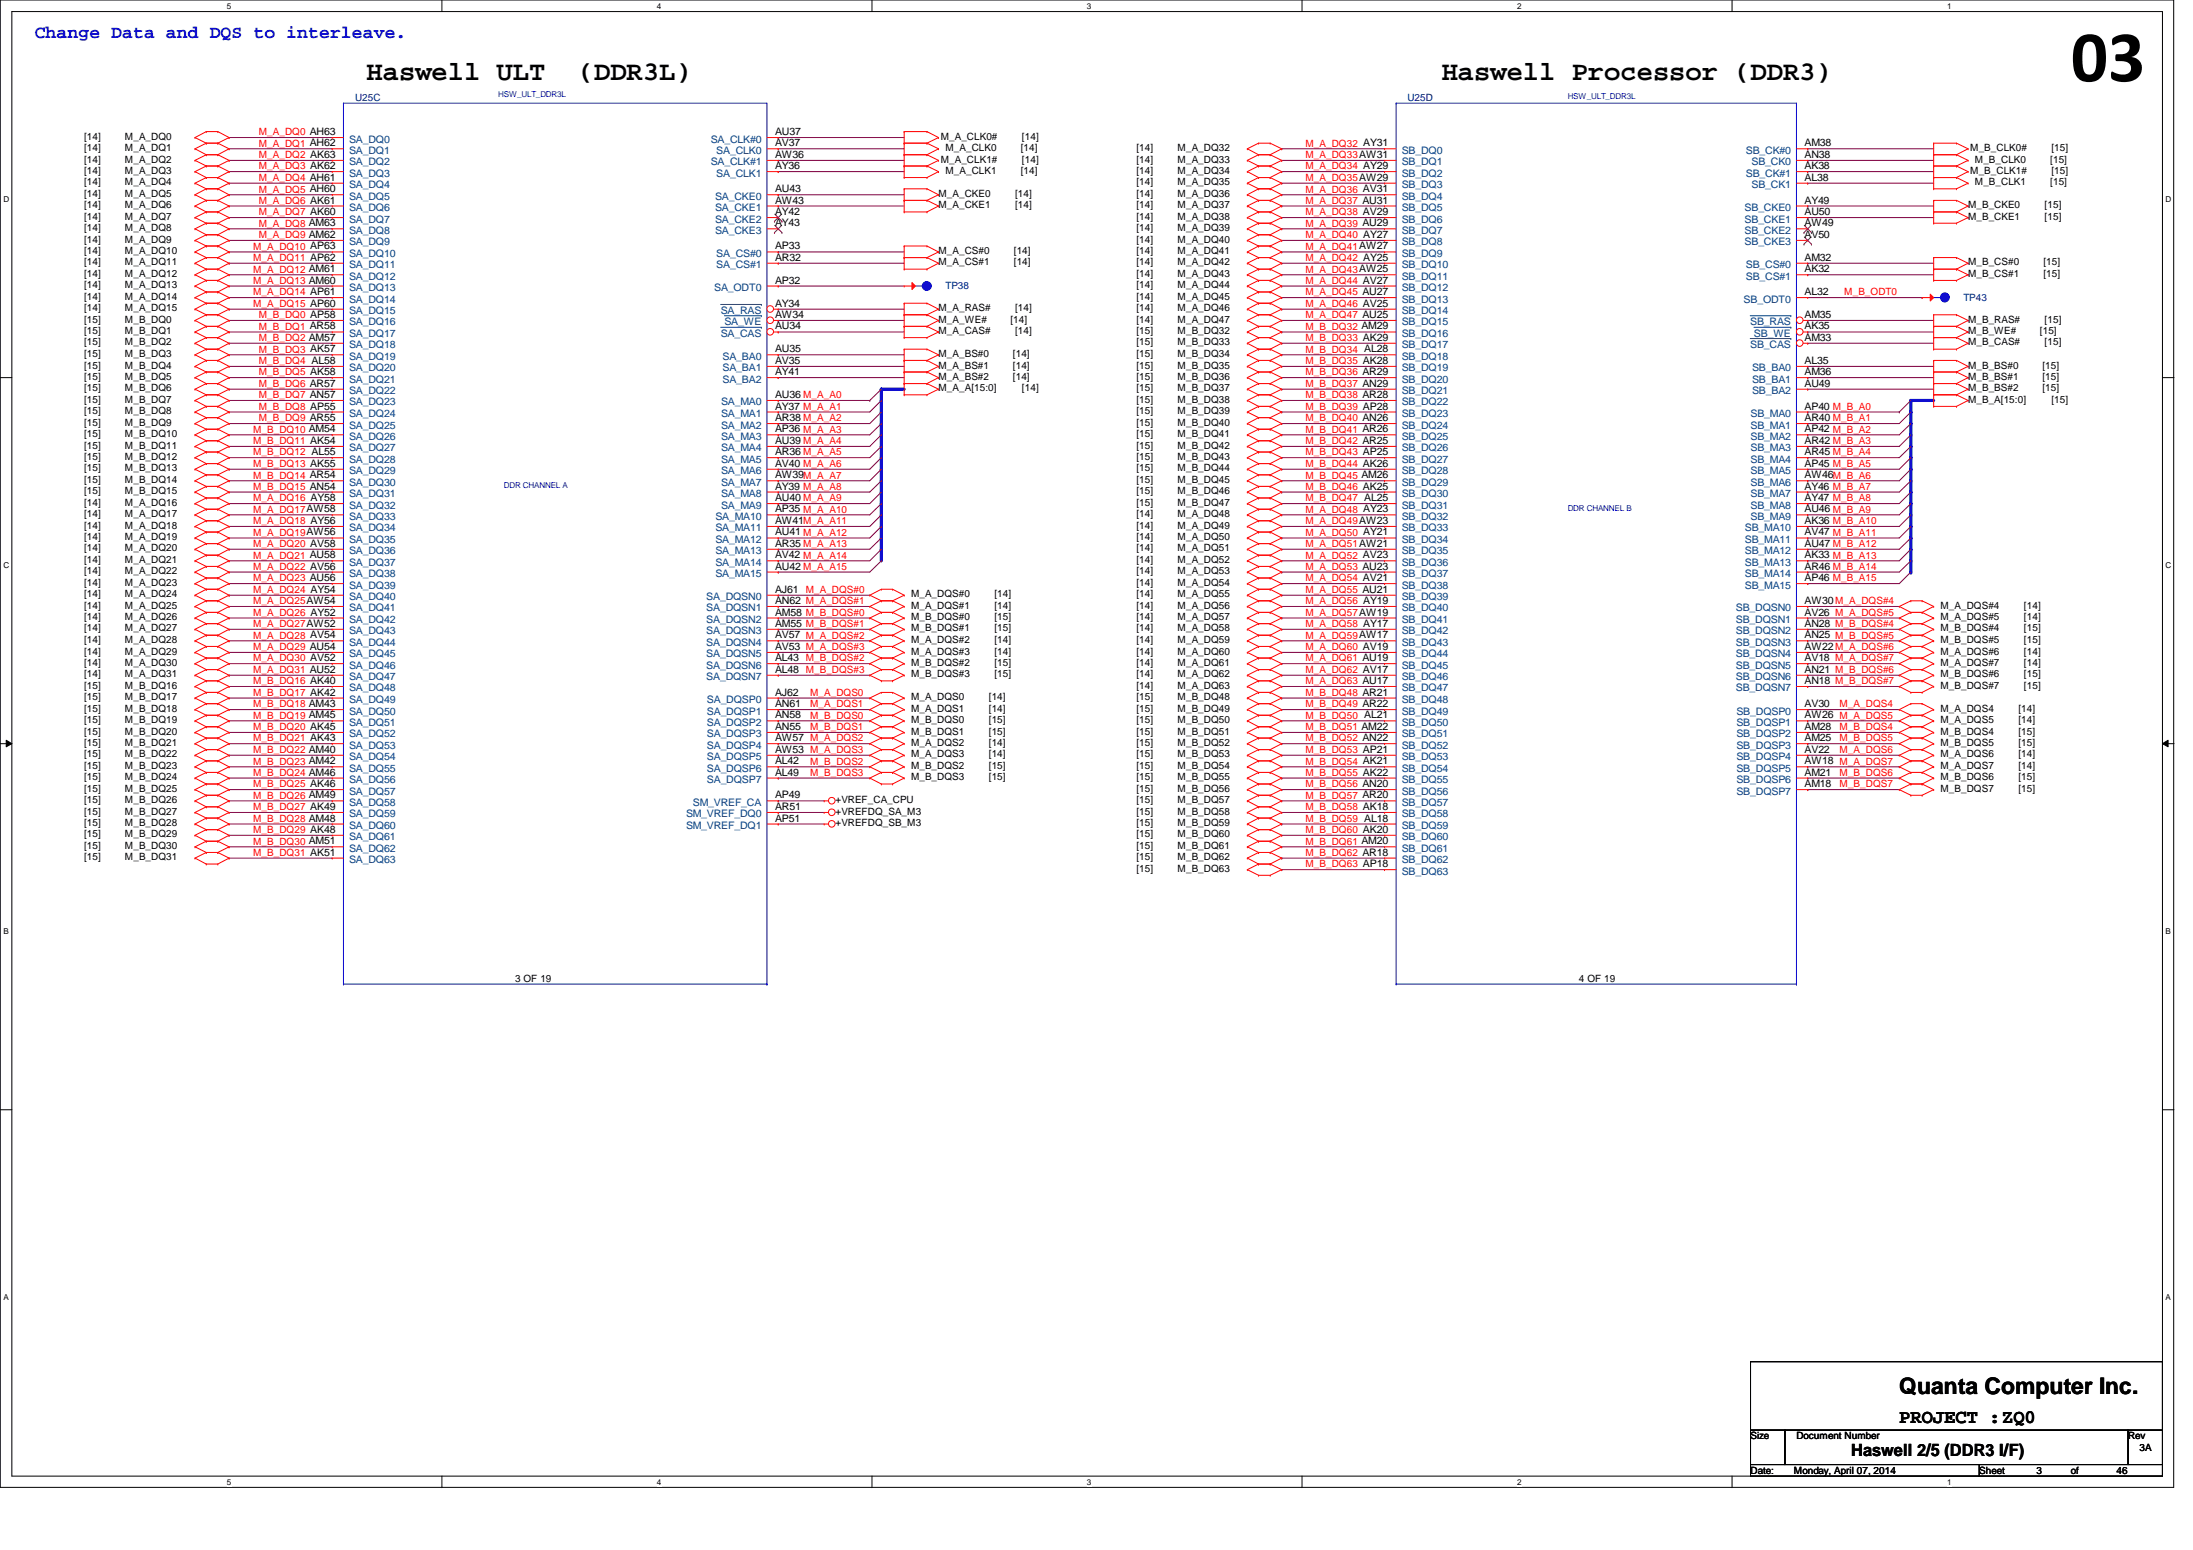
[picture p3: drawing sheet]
<svg xmlns="http://www.w3.org/2000/svg" width="297mm" height="210mm" viewBox="0 0 297 210" stroke-linecap="round" stroke-linejoin="round" font-family="sans-serif">
<defs><g id="words">
<text font-size="9.9" x="280.5" y="11">03</text>
<g font-size="3.7">
<text x="49.7" y="10.8">Haswell ULT</text>
<text x="78.3" y="10.8">(DDR3L)</text>
<text x="195.3" y="10.8">Haswell Processor (DDR3)</text>
</g>
<text font-size="3.1" x="257.3" y="188.8">Quanta Computer Inc.</text>
<text font-size="2.6" x="257.3" y="192.7">PROJECT :ZQ0</text>
<text font-size="2.5" fill="#00f" x="4.7" y="5.1">Change Data and DQS to interleave.</text>
<text font-size="2.3" x="250.7" y="197.2">Haswell 2/5 (DDR3 I/F)</text>
<g font-size="1.4" fill="#000080">
<text x="48.1" y="13.6">U25C</text>
<text x="190.6" y="13.6">U25D</text>
<text x="128.1" y="39.2">TP38</text>
<text x="265.9" y="40.8">TP43</text>
</g>
<g font-size="1.4">
<text x="11.4" y="18.9">[14]</text>
<text x="11.4" y="20.4">[14]</text>
<text x="11.4" y="22">[14]</text>
<text x="11.4" y="23.5">[14]</text>
<text x="16.9" y="18.9">M_A_DQ0</text>
<text x="16.9" y="20.4">M_A_DQ1</text>
<text x="16.9" y="22">M_A_DQ2</text>
<text x="16.9" y="23.5">M_A_DQ3</text>
<text x="105" y="18.3">AU37</text>
<text x="105" y="19.8">AV37</text>
<text x="105" y="21.4">AW36</text>
<text x="105" y="22.9">AY36</text>
<text x="127.4" y="18.9">M_A_CLK0#</text>
<text x="127.4" y="22">M_A_CLK1#</text>
<text x="128.1" y="20.4">M_A_CLK0</text>
<text x="128.1" y="23.5">M_A_CLK1</text>
<text x="138.3" y="20.4">[14]</text>
<text x="138.3" y="23.5">[14]</text>
<text x="138.4" y="18.9">[14]</text>
<text x="138.4" y="22">[14]</text>
<text x="153.9" y="20.4">[14]</text>
<text x="153.9" y="22">[14]</text>
<text x="153.9" y="23.5">[14]</text>
<text x="159.5" y="20.4">M_A_DQ32</text>
<text x="159.5" y="22">M_A_DQ33</text>
<text x="159.5" y="23.5">M_A_DQ34</text>
<text x="244.4" y="22.9">AK38</text>
<text x="244.4" y="21.4">AN38</text>
<text x="244.4" y="19.8">AM38</text>
<text x="266.9" y="20.4">M_B_CLK0#</text>
<text x="266.9" y="23.5">M_B_CLK1#</text>
<text x="267.5" y="22">M_B_CLK0</text>
<text x="277.7" y="22">[15]</text>
<text x="277.9" y="20.4">[15]</text>
<text x="277.9" y="23.5">[15]</text>
<text x="11.4" y="26.7">[14]</text>
<text x="11.4" y="25.1">[14]</text>
<text x="11.4" y="28.2">[14]</text>
<text x="11.4" y="29.8">[14]</text>
<text x="16.9" y="26.7">M_A_DQ5</text>
<text x="16.9" y="25.1">M_A_DQ4</text>
<text x="16.9" y="28.2">M_A_DQ6</text>
<text x="16.9" y="29.8">M_A_DQ7</text>
<text x="105" y="26">AU43</text>
<text x="105" y="27.6">AW43</text>
<text x="105" y="29.1">AY42</text>
<text x="127.1" y="26.7">M_A_CKE0</text>
<text x="127.1" y="28.2">M_A_CKE1</text>
<text x="137.5" y="26.7">[14]</text>
<text x="137.5" y="28.2">[14]</text>
<text x="153.9" y="25.1">[14]</text>
<text x="153.9" y="26.7">[14]</text>
<text x="153.9" y="28.2">[14]</text>
<text x="153.9" y="29.8">[14]</text>
<text x="159.5" y="25.1">M_A_DQ35</text>
<text x="159.5" y="26.7">M_A_DQ36</text>
<text x="159.5" y="28.2">M_A_DQ37</text>
<text x="159.5" y="29.8">M_A_DQ38</text>
<text x="244.4" y="29.1">AU50</text>
<text x="244.4" y="27.6">AY49</text>
<text x="244.4" y="24.5">AL38</text>
<text x="266.6" y="28.2">M_B_CKE0</text>
<text x="266.6" y="29.8">M_B_CKE1</text>
<text x="267.5" y="25.1">M_B_CLK1</text>
<text x="276.9" y="28.2">[15]</text>
<text x="276.9" y="29.8">[15]</text>
<text x="277.7" y="25.1">[15]</text>
<text x="11.4" y="31.3">[14]</text>
<text x="11.4" y="34.4">[14]</text>
<text x="11.4" y="32.9">[14]</text>
<text x="11.4" y="35.9">[14]</text>
<text x="16.9" y="31.3">M_A_DQ8</text>
<text x="16.9" y="34.4">M_A_DQ10</text>
<text x="16.9" y="32.9">M_A_DQ9</text>
<text x="16.9" y="35.9">M_A_DQ11</text>
<text x="105" y="33.8">AP33</text>
<text x="105" y="35.3">AR32</text>
<text x="105" y="30.6">AY43</text>
<text x="127.1" y="34.4">M_A_CS#0</text>
<text x="127.1" y="35.9">M_A_CS#1</text>
<text x="137.3" y="34.4">[14]</text>
<text x="137.3" y="35.9">[14]</text>
<text x="153.9" y="31.3">[14]</text>
<text x="153.9" y="32.9">[14]</text>
<text x="153.9" y="34.4">[14]</text>
<text x="153.9" y="35.9">[14]</text>
<text x="159.5" y="31.3">M_A_DQ39</text>
<text x="159.5" y="32.9">M_A_DQ40</text>
<text x="159.5" y="34.4">M_A_DQ41</text>
<text x="159.5" y="35.9">M_A_DQ42</text>
<text x="244.4" y="35.3">AM32</text>
<text x="244.4" y="30.6">AW49</text>
<text x="244.4" y="32.2">AV50</text>
<text x="266.6" y="35.9">M_B_CS#0</text>
<text x="276.8" y="35.9">[15]</text>
<text x="11.4" y="37.5">[14]</text>
<text x="11.4" y="39">[14]</text>
<text x="11.4" y="40.6">[14]</text>
<text x="16.9" y="37.5">M_A_DQ12</text>
<text x="16.9" y="39">M_A_DQ13</text>
<text x="16.9" y="40.6">M_A_DQ14</text>
<text x="105" y="41.5">AY34</text>
<text x="105" y="38.4">AP32</text>
<text x="153.9" y="37.5">[14]</text>
<text x="153.9" y="39">[14]</text>
<text x="153.9" y="40.6">[14]</text>
<text x="159.5" y="37.5">M_A_DQ43</text>
<text x="159.5" y="39">M_A_DQ44</text>
<text x="159.5" y="40.6">M_A_DQ45</text>
<text x="244.4" y="36.9">AK32</text>
<text x="244.4" y="40">AL32</text>
<text x="266.6" y="37.5">M_B_CS#1</text>
<text x="276.8" y="37.5">[15]</text>
<text x="11.4" y="43.7">[15]</text>
<text x="11.4" y="45.3">[15]</text>
<text x="11.4" y="46.8">[15]</text>
<text x="11.4" y="42.2">[14]</text>
<text x="16.9" y="43.7">M_B_DQ0</text>
<text x="16.9" y="45.3">M_B_DQ1</text>
<text x="16.9" y="46.8">M_B_DQ2</text>
<text x="16.9" y="42.2">M_A_DQ15</text>
<text x="105" y="47.7">AU35</text>
<text x="105" y="43.1">AW34</text>
<text x="105" y="44.6">AU34</text>
<text x="127.1" y="42.2">M_A_RAS#</text>
<text x="127.1" y="43.7">M_A_WE#</text>
<text x="127.1" y="45.3">M_A_CAS#</text>
<text x="136.9" y="43.7">[14]</text>
<text x="137.5" y="42.2">[14]</text>
<text x="137.5" y="45.3">[14]</text>
<text x="153.9" y="42.2">[14]</text>
<text x="153.9" y="43.7">[14]</text>
<text x="153.9" y="45.3">[15]</text>
<text x="153.9" y="46.8">[15]</text>
<text x="159.5" y="42.2">M_A_DQ46</text>
<text x="159.5" y="43.7">M_A_DQ47</text>
<text x="159.5" y="45.3">M_B_DQ32</text>
<text x="159.5" y="46.8">M_B_DQ33</text>
<text x="244.4" y="44.6">AK35</text>
<text x="244.4" y="46.1">AM33</text>
<text x="244.4" y="43.1">AM35</text>
<text x="266.6" y="43.7">M_B_RAS#</text>
<text x="266.6" y="45.3">M_B_WE#</text>
<text x="266.6" y="46.8">M_B_CAS#</text>
<text x="276.3" y="45.3">[15]</text>
<text x="276.9" y="43.7">[15]</text>
<text x="276.9" y="46.8">[15]</text>
<text x="11.4" y="48.3">[15]</text>
<text x="11.4" y="51.4">[15]</text>
<text x="11.4" y="49.9">[15]</text>
<text x="11.4" y="53">[15]</text>
<text x="16.9" y="48.3">M_B_DQ3</text>
<text x="16.9" y="51.4">M_B_DQ5</text>
<text x="16.9" y="49.9">M_B_DQ4</text>
<text x="16.9" y="53">M_B_DQ6</text>
<text x="105" y="53.9">AU36 M_A_A0</text>
<text x="105" y="50.8">AY41</text>
<text x="105" y="49.3">AV35</text>
<text x="127.1" y="48.3">M_A_BS#0</text>
<text x="127.1" y="49.9">M_A_BS#1</text>
<text x="127.1" y="51.4">M_A_BS#2</text>
<text x="127.1" y="53">M_A_A[15:0]</text>
<text x="137.2" y="48.3">[14]</text>
<text x="137.2" y="49.9">[14]</text>
<text x="137.2" y="51.4">[14]</text>
<text x="138.4" y="53">[14]</text>
<text x="153.9" y="48.3">[15]</text>
<text x="153.9" y="49.9">[15]</text>
<text x="153.9" y="51.4">[15]</text>
<text x="153.9" y="53">[15]</text>
<text x="159.5" y="48.3">M_B_DQ34</text>
<text x="159.5" y="49.9">M_B_DQ35</text>
<text x="159.5" y="51.4">M_B_DQ36</text>
<text x="159.5" y="53">M_B_DQ37</text>
<text x="244.4" y="52.4">AU49</text>
<text x="244.4" y="49.3">AL35</text>
<text x="244.4" y="50.8">AM36</text>
<text x="266.6" y="51.4">M_B_BS#1</text>
<text x="266.6" y="53">M_B_BS#2</text>
<text x="266.6" y="49.9">M_B_BS#0</text>
<text x="276.6" y="51.4">[15]</text>
<text x="276.6" y="53">[15]</text>
<text x="276.6" y="49.9">[15]</text>
<text x="11.4" y="54.5">[15]</text>
<text x="11.4" y="56.1">[15]</text>
<text x="11.4" y="59.2">[15]</text>
<text x="11.4" y="57.7">[15]</text>
<text x="16.9" y="54.5">M_B_DQ7</text>
<text x="16.9" y="56.1">M_B_DQ8</text>
<text x="16.9" y="59.2">M_B_DQ10</text>
<text x="16.9" y="57.7">M_B_DQ9</text>
<text x="105" y="58.5">AP36 M_A_A3</text>
<text x="105" y="57">AR38 M_A_A2</text>
<text x="105" y="55.5">AY37 M_A_A1</text>
<text x="153.9" y="54.5">[15]</text>
<text x="153.9" y="56.1">[15]</text>
<text x="153.9" y="57.7">[15]</text>
<text x="153.9" y="59.2">[15]</text>
<text x="159.5" y="54.5">M_B_DQ38</text>
<text x="159.5" y="56.1">M_B_DQ39</text>
<text x="159.5" y="57.7">M_B_DQ40</text>
<text x="159.5" y="59.2">M_B_DQ41</text>
<text x="244.4" y="58.5">AP42 M_B_A2</text>
<text x="244.4" y="55.5">AP40 M_B_A0</text>
<text x="244.4" y="57">AR40 M_B_A1</text>
<text x="266.6" y="54.5">M_B_A[15:0]</text>
<text x="277.9" y="54.5">[15]</text>
<text x="11.4" y="60.7">[15]</text>
<text x="11.4" y="62.3">[15]</text>
<text x="11.4" y="63.8">[15]</text>
<text x="11.4" y="65.4">[15]</text>
<text x="16.9" y="60.7">M_B_DQ11</text>
<text x="16.9" y="62.3">M_B_DQ12</text>
<text x="16.9" y="63.8">M_B_DQ13</text>
<text x="16.9" y="65.4">M_B_DQ14</text>
<text x="105" y="63.2">AV40 M_A_A6</text>
<text x="105" y="64.8">AW39M_A_A7</text>
<text x="105" y="61.6">AR36 M_A_A5</text>
<text x="105" y="60.1">AU39 M_A_A4</text>
<text x="153.9" y="60.7">[15]</text>
<text x="153.9" y="62.3">[15]</text>
<text x="153.9" y="63.8">[15]</text>
<text x="153.9" y="65.4">[15]</text>
<text x="159.5" y="60.7">M_B_DQ42</text>
<text x="159.5" y="62.3">M_B_DQ43</text>
<text x="159.5" y="63.8">M_B_DQ44</text>
<text x="159.5" y="65.4">M_B_DQ45</text>
<text x="244.4" y="61.6">AR45 M_B_A4</text>
<text x="244.4" y="63.2">AP45 M_B_A5</text>
<text x="244.4" y="64.8">AW46M_B_A6</text>
<text x="244.4" y="60.1">AR42 M_B_A3</text>
<text x="11.4" y="70">[14]</text>
<text x="11.4" y="68.5">[14]</text>
<text x="11.4" y="71.6">[14]</text>
<text x="11.4" y="66.9">[15]</text>
<text x="16.9" y="70">M_A_DQ17</text>
<text x="16.9" y="68.5">M_A_DQ16</text>
<text x="16.9" y="71.6">M_A_DQ18</text>
<text x="16.9" y="66.9">M_B_DQ15</text>
<text x="105" y="69.4">AP35 M_A_A10</text>
<text x="105" y="71">AW41M_A_A11</text>
<text x="105" y="66.3">AY39 M_A_A8</text>
<text x="105" y="67.9">AU40 M_A_A9</text>
<text x="153.9" y="66.9">[15]</text>
<text x="153.9" y="68.5">[15]</text>
<text x="153.9" y="70">[14]</text>
<text x="153.9" y="71.6">[14]</text>
<text x="159.5" y="66.9">M_B_DQ46</text>
<text x="159.5" y="68.5">M_B_DQ47</text>
<text x="159.5" y="70">M_A_DQ48</text>
<text x="159.5" y="71.6">M_A_DQ49</text>
<text x="244.4" y="69.4">AU46 M_B_A9</text>
<text x="244.4" y="71">AK36 M_B_A10</text>
<text x="244.4" y="67.9">AY47 M_B_A8</text>
<text x="244.4" y="66.3">AY46 M_B_A7</text>
<text x="11.4" y="73.2">[14]</text>
<text x="11.4" y="74.7">[14]</text>
<text x="11.4" y="76.2">[14]</text>
<text x="11.4" y="77.8">[14]</text>
<text x="16.9" y="73.2">M_A_DQ19</text>
<text x="16.9" y="74.7">M_A_DQ20</text>
<text x="16.9" y="76.2">M_A_DQ21</text>
<text x="16.9" y="77.8">M_A_DQ22</text>
<text x="105" y="77.1">AU42 M_A_A15</text>
<text x="105" y="74">AR35 M_A_A13</text>
<text x="105" y="75.6">AV42 M_A_A14</text>
<text x="105" y="72.5">AU41 M_A_A12</text>
<text x="153.9" y="73.2">[14]</text>
<text x="153.9" y="76.2">[14]</text>
<text x="153.9" y="74.7">[14]</text>
<text x="153.9" y="77.8">[14]</text>
<text x="159.5" y="73.2">M_A_DQ50</text>
<text x="159.5" y="76.2">M_A_DQ52</text>
<text x="159.5" y="74.7">M_A_DQ51</text>
<text x="159.5" y="77.8">M_A_DQ53</text>
<text x="244.4" y="77.1">AR46 M_B_A14</text>
<text x="244.4" y="75.6">AK33 M_B_A13</text>
<text x="244.4" y="72.5">AV47 M_B_A11</text>
<text x="244.4" y="74">AU47 M_B_A12</text>
<text x="11.4" y="80.9">[14]</text>
<text x="11.4" y="79.3">[14]</text>
<text x="11.4" y="82.4">[14]</text>
<text x="11.4" y="84">[14]</text>
<text x="16.9" y="80.9">M_A_DQ24</text>
<text x="16.9" y="79.3">M_A_DQ23</text>
<text x="16.9" y="82.4">M_A_DQ25</text>
<text x="16.9" y="84">M_A_DQ26</text>
<text x="105" y="81.8">AN62 M_A_DQS#1</text>
<text x="105" y="83.4">AM58 M_B_DQS#0</text>
<text x="105" y="80.3">AJ61 M_A_DQS#0</text>
<text x="123.4" y="84">M_B_DQS#0</text>
<text x="123.4" y="82.4">M_A_DQS#1</text>
<text x="123.4" y="80.9">M_A_DQS#0</text>
<text x="134.7" y="84">[15]</text>
<text x="134.7" y="82.4">[14]</text>
<text x="134.7" y="80.9">[14]</text>
<text x="153.9" y="79.3">[14]</text>
<text x="153.9" y="80.9">[14]</text>
<text x="153.9" y="82.4">[14]</text>
<text x="153.9" y="84">[14]</text>
<text x="159.5" y="79.3">M_A_DQ54</text>
<text x="159.5" y="80.9">M_A_DQ55</text>
<text x="159.5" y="82.4">M_A_DQ56</text>
<text x="159.5" y="84">M_A_DQ57</text>
<text x="244.4" y="83.4">AV26 M_A_DQS#5</text>
<text x="244.4" y="81.8">AW30M_A_DQS#4</text>
<text x="244.4" y="78.7">AP46 M_B_A15</text>
<text x="262.8" y="82.4">M_A_DQS#4</text>
<text x="262.8" y="84">M_A_DQS#5</text>
<text x="274.1" y="82.4">[14]</text>
<text x="274.1" y="84">[14]</text>
<text x="11.4" y="85.5">[14]</text>
<text x="11.4" y="88.6">[14]</text>
<text x="11.4" y="87.1">[14]</text>
<text x="16.9" y="85.5">M_A_DQ27</text>
<text x="16.9" y="88.6">M_A_DQ29</text>
<text x="16.9" y="87.1">M_A_DQ28</text>
<text x="105" y="89.5">AL43 M_B_DQS#2</text>
<text x="105" y="86.4">AV57 M_A_DQS#2</text>
<text x="105" y="88">AV53 M_A_DQS#3</text>
<text x="105" y="84.9">AM55 M_B_DQS#1</text>
<text x="123.4" y="87.1">M_A_DQS#2</text>
<text x="123.4" y="88.6">M_A_DQS#3</text>
<text x="123.4" y="85.5">M_B_DQS#1</text>
<text x="134.7" y="87.1">[14]</text>
<text x="134.7" y="88.6">[14]</text>
<text x="134.7" y="85.5">[15]</text>
<text x="153.9" y="87.1">[14]</text>
<text x="153.9" y="85.5">[14]</text>
<text x="153.9" y="88.6">[14]</text>
<text x="159.5" y="87.1">M_A_DQ59</text>
<text x="159.5" y="85.5">M_A_DQ58</text>
<text x="159.5" y="88.6">M_A_DQ60</text>
<text x="244.4" y="89.5">AV18 M_A_DQS#7</text>
<text x="244.4" y="84.9">AN28 M_B_DQS#4</text>
<text x="244.4" y="86.4">AN25 M_B_DQS#5</text>
<text x="244.4" y="88">AW22M_A_DQS#6</text>
<text x="262.8" y="85.5">M_B_DQS#4</text>
<text x="262.8" y="87.1">M_B_DQS#5</text>
<text x="262.8" y="88.6">M_A_DQS#6</text>
<text x="274.1" y="85.5">[15]</text>
<text x="274.1" y="87.1">[15]</text>
<text x="274.1" y="88.6">[14]</text>
<text x="11.4" y="90.2">[14]</text>
<text x="11.4" y="91.7">[14]</text>
<text x="11.4" y="94.8">[15]</text>
<text x="11.4" y="93.3">[15]</text>
<text x="16.9" y="90.2">M_A_DQ30</text>
<text x="16.9" y="91.7">M_A_DQ31</text>
<text x="16.9" y="94.8">M_B_DQ17</text>
<text x="16.9" y="93.3">M_B_DQ16</text>
<text x="105" y="94.2">AJ62</text>
<text x="105" y="95.8">AN61</text>
<text x="105" y="91.1">AL48 M_B_DQS#3</text>
<text x="123.4" y="90.2">M_B_DQS#2</text>
<text x="123.4" y="91.7">M_B_DQS#3</text>
<text x="123.4" y="94.8">M_A_DQS0</text>
<text x="133.9" y="94.8">[14]</text>
<text x="134.7" y="90.2">[15]</text>
<text x="134.7" y="91.7">[15]</text>
<text x="153.9" y="94.8">[15]</text>
<text x="153.9" y="90.2">[14]</text>
<text x="153.9" y="93.3">[14]</text>
<text x="153.9" y="91.7">[14]</text>
<text x="159.5" y="94.8">M_B_DQ48</text>
<text x="159.5" y="90.2">M_A_DQ61</text>
<text x="159.5" y="93.3">M_A_DQ63</text>
<text x="159.5" y="91.7">M_A_DQ62</text>
<text x="244.4" y="92.6">AN18 M_B_DQS#7</text>
<text x="244.4" y="95.8">AV30</text>
<text x="244.4" y="91.1">AN21 M_B_DQS#6</text>
<text x="262.8" y="91.7">M_B_DQS#6</text>
<text x="262.8" y="93.3">M_B_DQS#7</text>
<text x="262.8" y="90.2">M_A_DQS#7</text>
<text x="274.1" y="91.7">[15]</text>
<text x="274.1" y="93.3">[15]</text>
<text x="274.1" y="90.2">[14]</text>
<text x="11.4" y="96.4">[15]</text>
<text x="11.4" y="97.9">[15]</text>
<text x="11.4" y="99.5">[15]</text>
<text x="11.4" y="101">[15]</text>
<text x="16.9" y="96.4">M_B_DQ18</text>
<text x="16.9" y="97.9">M_B_DQ19</text>
<text x="16.9" y="99.5">M_B_DQ20</text>
<text x="16.9" y="101">M_B_DQ21</text>
<text x="105" y="101.9">AW53 M_A_DQS3</text>
<text x="105" y="97.3">AN58</text>
<text x="105" y="98.8">AN55</text>
<text x="105" y="100.4">AW57 M_A_DQS2</text>
<text x="123.4" y="101">M_A_DQS2</text>
<text x="123.4" y="99.5">M_B_DQS1</text>
<text x="123.4" y="97.9">M_B_DQS0</text>
<text x="123.4" y="96.4">M_A_DQS1</text>
<text x="133.9" y="101">[14]</text>
<text x="133.9" y="99.5">[15]</text>
<text x="133.9" y="97.9">[15]</text>
<text x="133.9" y="96.4">[14]</text>
<text x="153.9" y="96.4">[15]</text>
<text x="153.9" y="97.9">[15]</text>
<text x="153.9" y="101">[15]</text>
<text x="153.9" y="99.5">[15]</text>
<text x="159.5" y="96.4">M_B_DQ49</text>
<text x="159.5" y="97.9">M_B_DQ50</text>
<text x="159.5" y="101">M_B_DQ52</text>
<text x="159.5" y="99.5">M_B_DQ51</text>
<text x="244.4" y="101.9">AV22</text>
<text x="244.4" y="100.4">AM25</text>
<text x="244.4" y="98.8">AM28</text>
<text x="244.4" y="97.3">AW26 M_A_DQS5</text>
<text x="262.8" y="96.4">M_A_DQS4</text>
<text x="262.8" y="97.9">M_A_DQS5</text>
<text x="262.8" y="99.5">M_B_DQS4</text>
<text x="262.8" y="101">M_B_DQS5</text>
<text x="273.4" y="96.4">[14]</text>
<text x="273.4" y="97.9">[14]</text>
<text x="273.4" y="99.5">[15]</text>
<text x="273.4" y="101">[15]</text>
<text x="11.4" y="102.6">[15]</text>
<text x="11.4" y="105.7">[15]</text>
<text x="11.4" y="104.1">[15]</text>
<text x="11.4" y="107.2">[15]</text>
<text x="16.9" y="102.6">M_B_DQ22</text>
<text x="16.9" y="105.7">M_B_DQ24</text>
<text x="16.9" y="104.1">M_B_DQ23</text>
<text x="16.9" y="107.2">M_B_DQ25</text>
<text x="105" y="105">AL49</text>
<text x="105" y="103.5">AL42</text>
<text x="123.4" y="102.6">M_A_DQS3</text>
<text x="123.4" y="104.1">M_B_DQS2</text>
<text x="123.4" y="105.7">M_B_DQS3</text>
<text x="133.9" y="102.6">[14]</text>
<text x="133.9" y="104.1">[15]</text>
<text x="133.9" y="105.7">[15]</text>
<text x="153.9" y="102.6">[15]</text>
<text x="153.9" y="104.1">[15]</text>
<text x="153.9" y="105.7">[15]</text>
<text x="153.9" y="107.2">[15]</text>
<text x="159.5" y="102.6">M_B_DQ53</text>
<text x="159.5" y="104.1">M_B_DQ54</text>
<text x="159.5" y="105.7">M_B_DQ55</text>
<text x="159.5" y="107.2">M_B_DQ56</text>
<text x="244.4" y="103.5">AW18 M_A_DQS7</text>
<text x="244.4" y="105">AM21</text>
<text x="244.4" y="106.6">AM18</text>
<text x="262.8" y="105.7">M_B_DQS6</text>
<text x="262.8" y="107.2">M_B_DQS7</text>
<text x="262.8" y="102.6">M_A_DQS6</text>
<text x="262.8" y="104.1">M_A_DQS7</text>
<text x="273.4" y="105.7">[15]</text>
<text x="273.4" y="107.2">[15]</text>
<text x="273.4" y="102.6">[14]</text>
<text x="273.4" y="104.1">[14]</text>
<text x="11.4" y="108.8">[15]</text>
<text x="11.4" y="110.3">[15]</text>
<text x="11.4" y="113.4">[15]</text>
<text x="11.4" y="111.9">[15]</text>
<text x="16.9" y="108.8">M_B_DQ26</text>
<text x="16.9" y="110.3">M_B_DQ27</text>
<text x="16.9" y="113.4">M_B_DQ29</text>
<text x="16.9" y="111.9">M_B_DQ28</text>
<text x="105" y="109.7">AR51</text>
<text x="105" y="111.3">AP51</text>
<text x="105" y="108.1">AP49</text>
<text x="113.2" y="110.3">+VREFDQ_SA_M3</text>
<text x="113.2" y="111.9">+VREFDQ_SB_M3</text>
<text x="113.2" y="108.8">+VREF_CA_CPU</text>
<text x="153.9" y="108.8">[15]</text>
<text x="153.9" y="111.9">[15]</text>
<text x="153.9" y="110.3">[15]</text>
<text x="153.9" y="113.4">[15]</text>
<text x="159.5" y="108.8">M_B_DQ57</text>
<text x="159.5" y="111.9">M_B_DQ59</text>
<text x="159.5" y="110.3">M_B_DQ58</text>
<text x="159.5" y="113.4">M_B_DQ60</text>
<text x="11.4" y="115">[15]</text>
<text x="11.4" y="116.5">[15]</text>
<text x="16.9" y="115">M_B_DQ30</text>
<text x="16.9" y="116.5">M_B_DQ31</text>
<text x="153.9" y="115">[15]</text>
<text x="153.9" y="118.1">[15]</text>
<text x="153.9" y="116.5">[15]</text>
<text x="159.5" y="115">M_B_DQ61</text>
<text x="159.5" y="118.1">M_B_DQ63</text>
<text x="159.5" y="116.5">M_B_DQ62</text>
<text x="69.8" y="132.9">3 OF 19</text>
<text x="213.9" y="132.9">4 OF 19</text>
<text x="237.1" y="194.9">Size</text>
<text x="243.3" y="194.9">Document Number</text>
<text x="288.2" y="194.9">Rev</text>
<text x="289.8" y="196.5">3A</text>
<text x="237.1" y="199.6">Date:</text>
<text x="243" y="199.6">Monday, April 07, 2014</text>
<text x="268.1" y="199.6">Sheet</text>
<text x="275.8" y="199.6">3</text>
<text x="280.5" y="199.6">of</text>
<text x="286.7" y="199.6">46</text>
</g>
<g font-size="1.4" fill="#f00">
<text x="35" y="18.3">M_A_DQ0 AH63</text>
<text x="35" y="19.9">M_A_DQ1 AH62</text>
<text x="35" y="21.4">M_A_DQ2 AK63</text>
<text x="35" y="22.9">M_A_DQ3 AK62</text>
<text x="176.8" y="22.9">M_A_DQ34 AY29</text>
<text x="176.8" y="19.9">M_A_DQ32 AY31</text>
<text x="176.8" y="21.4">M_A_DQ33AW31</text>
<text x="35" y="24.5">M_A_DQ4 AH61</text>
<text x="35" y="26.1">M_A_DQ5 AH60</text>
<text x="35" y="27.6">M_A_DQ6 AK61</text>
<text x="35" y="29.2">M_A_DQ7 AK60</text>
<text x="176.8" y="24.5">M_A_DQ35AW29</text>
<text x="176.8" y="26.1">M_A_DQ36 AV31</text>
<text x="176.8" y="27.6">M_A_DQ37 AU31</text>
<text x="176.8" y="29.2">M_A_DQ38 AV29</text>
<text x="34.3" y="33.8">M_A_DQ10 AP63</text>
<text x="34.3" y="35.3">M_A_DQ11 AP62</text>
<text x="35" y="30.7">M_A_DQ8 AM63</text>
<text x="35" y="32.3">M_A_DQ9 AM62</text>
<text x="176.8" y="30.7">M_A_DQ39 AU29</text>
<text x="176.8" y="32.3">M_A_DQ40 AY27</text>
<text x="176.8" y="35.3">M_A_DQ42 AY25</text>
<text x="176.8" y="33.8">M_A_DQ41AW27</text>
<text x="34.3" y="38.4">M_A_DQ13 AM60</text>
<text x="34.3" y="36.9">M_A_DQ12 AM61</text>
<text x="34.3" y="40">M_A_DQ14 AP61</text>
<text x="34.3" y="41.6">M_A_DQ15 AP60</text>
<text x="176.8" y="38.4">M_A_DQ44 AV27</text>
<text x="176.8" y="40">M_A_DQ45 AU27</text>
<text x="176.8" y="36.9">M_A_DQ43AW25</text>
<text x="176.8" y="41.6">M_A_DQ46 AV25</text>
<text x="249.8" y="40">M_B_ODT0</text>
<text x="35" y="43.1">M_B_DQ0 AP58</text>
<text x="35" y="44.7">M_B_DQ1 AR58</text>
<text x="35" y="46.2">M_B_DQ2 AM57</text>
<text x="35" y="47.8">M_B_DQ3 AK57</text>
<text x="176.8" y="43.1">M_A_DQ47 AU25</text>
<text x="176.8" y="44.7">M_B_DQ32 AM29</text>
<text x="176.8" y="46.2">M_B_DQ33 AK29</text>
<text x="176.8" y="47.8">M_B_DQ34 AL28</text>
<text x="35" y="49.3">M_B_DQ4 AL58</text>
<text x="35" y="50.8">M_B_DQ5 AK58</text>
<text x="35" y="52.4">M_B_DQ6 AR57</text>
<text x="35" y="53.9">M_B_DQ7 AN57</text>
<text x="176.8" y="49.3">M_B_DQ35 AK28</text>
<text x="176.8" y="52.4">M_B_DQ37 AN29</text>
<text x="176.8" y="50.8">M_B_DQ36 AR29</text>
<text x="176.8" y="53.9">M_B_DQ38 AR28</text>
<text x="34.3" y="58.6">M_B_DQ10 AM54</text>
<text x="35" y="55.5">M_B_DQ8 AP55</text>
<text x="35" y="57.1">M_B_DQ9 AR55</text>
<text x="176.8" y="58.6">M_B_DQ41 AR26</text>
<text x="176.8" y="57.1">M_B_DQ40 AN26</text>
<text x="176.8" y="55.5">M_B_DQ39 AP28</text>
<text x="34.3" y="60.2">M_B_DQ11 AK54</text>
<text x="34.3" y="63.2">M_B_DQ13 AK55</text>
<text x="34.3" y="61.7">M_B_DQ12 AL55</text>
<text x="34.3" y="64.8">M_B_DQ14 AR54</text>
<text x="176.8" y="61.7">M_B_DQ43 AP25</text>
<text x="176.8" y="60.2">M_B_DQ42 AR25</text>
<text x="176.8" y="63.2">M_B_DQ44 AK26</text>
<text x="176.8" y="64.8">M_B_DQ45 AM26</text>
<text x="34.3" y="67.9">M_A_DQ16 AY58</text>
<text x="34.3" y="69.4">M_A_DQ17AW58</text>
<text x="34.3" y="71">M_A_DQ18 AY56</text>
<text x="34.3" y="66.3">M_B_DQ15 AN54</text>
<text x="176.8" y="66.3">M_B_DQ46 AK25</text>
<text x="176.8" y="67.9">M_B_DQ47 AL25</text>
<text x="176.8" y="71">M_A_DQ49AW23</text>
<text x="176.8" y="69.4">M_A_DQ48 AY23</text>
<text x="34.3" y="72.6">M_A_DQ19AW56</text>
<text x="34.3" y="75.6">M_A_DQ21 AU58</text>
<text x="34.3" y="74.1">M_A_DQ20 AV58</text>
<text x="34.3" y="77.2">M_A_DQ22 AV56</text>
<text x="176.8" y="75.6">M_A_DQ52 AV23</text>
<text x="176.8" y="77.2">M_A_DQ53 AU23</text>
<text x="176.8" y="74.1">M_A_DQ51AW21</text>
<text x="176.8" y="72.6">M_A_DQ50 AY21</text>
<text x="34.3" y="78.7">M_A_DQ23 AU56</text>
<text x="34.3" y="80.3">M_A_DQ24 AY54</text>
<text x="34.3" y="83.4">M_A_DQ26 AY52</text>
<text x="34.3" y="81.8">M_A_DQ25AW54</text>
<text x="176.8" y="78.7">M_A_DQ54 AV21</text>
<text x="176.8" y="81.8">M_A_DQ56 AY19</text>
<text x="176.8" y="80.3">M_A_DQ55 AU21</text>
<text x="176.8" y="83.4">M_A_DQ57AW19</text>
<text x="34.3" y="86.5">M_A_DQ28 AV54</text>
<text x="34.3" y="88.1">M_A_DQ29 AU54</text>
<text x="34.3" y="84.9">M_A_DQ27AW52</text>
<text x="34.3" y="89.6">M_A_DQ30 AV52</text>
<text x="176.8" y="84.9">M_A_DQ58 AY17</text>
<text x="176.8" y="86.5">M_A_DQ59AW17</text>
<text x="176.8" y="89.6">M_A_DQ61 AU19</text>
<text x="176.8" y="88.1">M_A_DQ60 AV19</text>
<text x="34.3" y="91.1">M_A_DQ31 AU52</text>
<text x="34.3" y="95.8">M_B_DQ18 AM43</text>
<text x="34.3" y="92.7">M_B_DQ16 AK40</text>
<text x="34.3" y="94.2">M_B_DQ17 AK42</text>
<text x="109.7" y="95.8">M_A_DQS1</text>
<text x="109.7" y="94.2">M_A_DQS0</text>
<text x="176.8" y="94.2">M_B_DQ48 AR21</text>
<text x="176.8" y="95.8">M_B_DQ49 AR22</text>
<text x="176.8" y="91.1">M_A_DQ62 AV17</text>
<text x="176.8" y="92.7">M_A_DQ63 AU17</text>
<text x="249.2" y="95.8">M_A_DQS4</text>
<text x="34.3" y="97.3">M_B_DQ19 AM45</text>
<text x="34.3" y="98.9">M_B_DQ20 AK45</text>
<text x="34.3" y="100.4">M_B_DQ21 AK43</text>
<text x="34.3" y="102">M_B_DQ22 AM40</text>
<text x="109.7" y="98.9">M_B_DQS1</text>
<text x="109.7" y="97.3">M_B_DQS0</text>
<text x="176.8" y="102">M_B_DQ53 AP21</text>
<text x="176.8" y="98.9">M_B_DQ51 AM22</text>
<text x="176.8" y="97.3">M_B_DQ50 AL21</text>
<text x="176.8" y="100.4">M_B_DQ52 AN22</text>
<text x="249.2" y="98.9">M_B_DQS4</text>
<text x="249.2" y="100.4">M_B_DQS5</text>
<text x="249.2" y="102">M_A_DQS6</text>
<text x="34.3" y="103.5">M_B_DQ23 AM42</text>
<text x="34.3" y="106.6">M_B_DQ25 AK46</text>
<text x="34.3" y="105.1">M_B_DQ24 AM46</text>
<text x="109.7" y="105.1">M_B_DQS3</text>
<text x="109.7" y="103.5">M_B_DQS2</text>
<text x="176.8" y="106.6">M_B_DQ56 AN20</text>
<text x="176.8" y="103.5">M_B_DQ54 AK21</text>
<text x="176.8" y="105.1">M_B_DQ55 AK22</text>
<text x="249.2" y="105.1">M_B_DQS6</text>
<text x="249.2" y="106.6">M_B_DQS7</text>
<text x="34.3" y="111.3">M_B_DQ28 AM48</text>
<text x="34.3" y="112.8">M_B_DQ29 AK48</text>
<text x="34.3" y="109.7">M_B_DQ27 AK49</text>
<text x="34.3" y="108.2">M_B_DQ26 AM49</text>
<text x="176.8" y="108.2">M_B_DQ57 AR20</text>
<text x="176.8" y="109.7">M_B_DQ58 AK18</text>
<text x="176.8" y="111.3">M_B_DQ59 AL18</text>
<text x="176.8" y="112.8">M_B_DQ60 AK20</text>
<text x="34.3" y="114.4">M_B_DQ30 AM51</text>
<text x="34.3" y="115.9">M_B_DQ31 AK51</text>
<text x="176.8" y="117.5">M_B_DQ63 AP18</text>
<text x="176.8" y="115.9">M_B_DQ62 AR18</text>
<text x="176.8" y="114.4">M_B_DQ61 AM20</text>
</g>
<g font-size="1.4" fill="#004080">
<text x="47.3" y="23.9">SA_DQ3</text>
<text x="47.3" y="22.4">SA_DQ2</text>
<text x="47.3" y="20.8">SA_DQ1</text>
<text x="47.3" y="19.3">SA_DQ0</text>
<text x="96.3" y="19.3">SA_CLK#0</text>
<text x="96.3" y="22.4">SA_CLK#1</text>
<text x="97" y="20.8">SA_CLK0</text>
<text x="97" y="23.9">SA_CLK1</text>
<text x="189.9" y="20.8">SB_DQ0</text>
<text x="189.9" y="22.4">SB_DQ1</text>
<text x="189.9" y="23.9">SB_DQ2</text>
<text x="236.5" y="23.9">SB_CK#1</text>
<text x="236.5" y="20.8">SB_CK#0</text>
<text x="237.2" y="22.4">SB_CK0</text>
<text x="47.3" y="28.6">SA_DQ6</text>
<text x="47.3" y="27.1">SA_DQ5</text>
<text x="47.3" y="25.5">SA_DQ4</text>
<text x="96.9" y="27.1">SA_CKE0</text>
<text x="96.9" y="28.6">SA_CKE1</text>
<text x="189.9" y="28.6">SB_DQ5</text>
<text x="189.9" y="25.5">SB_DQ3</text>
<text x="189.9" y="27.1">SB_DQ4</text>
<text x="236.3" y="28.6">SB_CKE0</text>
<text x="237.2" y="25.5">SB_CK1</text>
<text x="47.3" y="34.8">SA_DQ10</text>
<text x="47.3" y="33.2">SA_DQ9</text>
<text x="47.3" y="31.7">SA_DQ8</text>
<text x="47.3" y="30.1">SA_DQ7</text>
<text x="96.9" y="31.7">SA_CKE3</text>
<text x="96.9" y="30.1">SA_CKE2</text>
<text x="97" y="34.8">SA_CS#0</text>
<text x="189.9" y="31.7">SB_DQ7</text>
<text x="189.9" y="33.2">SB_DQ8</text>
<text x="189.9" y="34.8">SB_DQ9</text>
<text x="189.9" y="30.1">SB_DQ6</text>
<text x="236.3" y="30.1">SB_CKE1</text>
<text x="236.3" y="31.7">SB_CKE2</text>
<text x="236.3" y="33.2">SB_CKE3</text>
<text x="47.3" y="41">SA_DQ14</text>
<text x="47.3" y="39.4">SA_DQ13</text>
<text x="47.3" y="37.9">SA_DQ12</text>
<text x="47.3" y="36.3">SA_DQ11</text>
<text x="96.7" y="39.4">SA_ODT0</text>
<text x="97" y="36.3">SA_CS#1</text>
<text x="189.9" y="36.3">SB_DQ10</text>
<text x="189.9" y="37.9">SB_DQ11</text>
<text x="189.9" y="41">SB_DQ13</text>
<text x="189.9" y="39.4">SB_DQ12</text>
<text x="236.2" y="41">SB_ODT0</text>
<text x="236.5" y="37.9">SB_CS#1</text>
<text x="236.5" y="36.3">SB_CS#0</text>
<text x="47.3" y="42.5">SA_DQ15</text>
<text x="47.3" y="47.2">SA_DQ18</text>
<text x="47.3" y="45.6">SA_DQ17</text>
<text x="47.3" y="44.1">SA_DQ16</text>
<text x="97.6" y="45.6">SA_CAS</text>
<text x="97.6" y="42.5">SA_RAS</text>
<text x="98.1" y="44.1">SA_WE</text>
<text x="189.9" y="42.5">SB_DQ14</text>
<text x="189.9" y="44.1">SB_DQ15</text>
<text x="189.9" y="45.6">SB_DQ16</text>
<text x="189.9" y="47.2">SB_DQ17</text>
<text x="237.1" y="47.2">SB_CAS</text>
<text x="237.1" y="44.1">SB_RAS</text>
<text x="237.6" y="45.6">SB_WE</text>
<text x="47.3" y="53.4">SA_DQ22</text>
<text x="47.3" y="51.8">SA_DQ21</text>
<text x="47.3" y="50.3">SA_DQ20</text>
<text x="47.3" y="48.7">SA_DQ19</text>
<text x="97.9" y="51.8">SA_BA2</text>
<text x="97.9" y="50.3">SA_BA1</text>
<text x="97.9" y="48.7">SA_BA0</text>
<text x="189.9" y="51.8">SB_DQ20</text>
<text x="189.9" y="53.4">SB_DQ21</text>
<text x="189.9" y="48.7">SB_DQ18</text>
<text x="189.9" y="50.3">SB_DQ19</text>
<text x="237.3" y="53.4">SB_BA2</text>
<text x="237.3" y="50.3">SB_BA0</text>
<text x="237.3" y="51.8">SB_BA1</text>
<text x="47.3" y="59.6">SA_DQ26</text>
<text x="47.3" y="56.5">SA_DQ24</text>
<text x="47.3" y="54.9">SA_DQ23</text>
<text x="47.3" y="58">SA_DQ25</text>
<text x="97.7" y="59.6">SA_MA3</text>
<text x="97.7" y="58">SA_MA2</text>
<text x="97.7" y="54.9">SA_MA0</text>
<text x="97.7" y="56.5">SA_MA1</text>
<text x="189.9" y="59.6">SB_DQ25</text>
<text x="189.9" y="54.9">SB_DQ22</text>
<text x="189.9" y="56.5">SB_DQ23</text>
<text x="189.9" y="58">SB_DQ24</text>
<text x="237.1" y="59.6">SB_MA2</text>
<text x="237.1" y="56.5">SB_MA0</text>
<text x="237.1" y="58">SB_MA1</text>
<text x="47.3" y="65.8">SA_DQ30</text>
<text x="47.3" y="64.2">SA_DQ29</text>
<text x="47.3" y="61.1">SA_DQ27</text>
<text x="47.3" y="62.7">SA_DQ28</text>
<text x="97.7" y="64.2">SA_MA6</text>
<text x="97.7" y="65.8">SA_MA7</text>
<text x="97.7" y="62.7">SA_MA5</text>
<text x="97.7" y="61.1">SA_MA4</text>
<text x="189.9" y="61.1">SB_DQ26</text>
<text x="189.9" y="62.7">SB_DQ27</text>
<text x="189.9" y="64.2">SB_DQ28</text>
<text x="189.9" y="65.8">SB_DQ29</text>
<text x="237.1" y="62.7">SB_MA4</text>
<text x="237.1" y="64.2">SB_MA5</text>
<text x="237.1" y="65.8">SB_MA6</text>
<text x="237.1" y="61.1">SB_MA3</text>
<text x="47.3" y="72">SA_DQ34</text>
<text x="47.3" y="70.4">SA_DQ33</text>
<text x="47.3" y="68.9">SA_DQ32</text>
<text x="47.3" y="67.3">SA_DQ31</text>
<text x="96.9" y="70.4">SA_MA10</text>
<text x="96.9" y="72">SA_MA11</text>
<text x="97.7" y="67.3">SA_MA8</text>
<text x="97.7" y="68.9">SA_MA9</text>
<text x="189.9" y="68.9">SB_DQ31</text>
<text x="189.9" y="70.4">SB_DQ32</text>
<text x="189.9" y="72">SB_DQ33</text>
<text x="189.9" y="67.3">SB_DQ30</text>
<text x="236.3" y="72">SB_MA10</text>
<text x="237.1" y="70.4">SB_MA9</text>
<text x="237.1" y="68.9">SB_MA8</text>
<text x="237.1" y="67.3">SB_MA7</text>
<text x="47.3" y="76.6">SA_DQ37</text>
<text x="47.3" y="75.1">SA_DQ36</text>
<text x="47.3" y="73.5">SA_DQ35</text>
<text x="96.9" y="75.1">SA_MA13</text>
<text x="96.9" y="76.6">SA_MA14</text>
<text x="96.9" y="73.5">SA_MA12</text>
<text x="189.9" y="76.6">SB_DQ36</text>
<text x="189.9" y="75.1">SB_DQ35</text>
<text x="189.9" y="73.5">SB_DQ34</text>
<text x="236.3" y="76.6">SB_MA13</text>
<text x="236.3" y="73.5">SB_MA11</text>
<text x="236.3" y="75.1">SB_MA12</text>
<text x="47.3" y="82.8">SA_DQ41</text>
<text x="47.3" y="81.3">SA_DQ40</text>
<text x="47.3" y="79.7">SA_DQ39</text>
<text x="47.3" y="78.1">SA_DQ38</text>
<text x="95.7" y="82.8">SA_DQSN1</text>
<text x="95.7" y="81.3">SA_DQSN0</text>
<text x="96.9" y="78.1">SA_MA15</text>
<text x="189.9" y="82.8">SB_DQ40</text>
<text x="189.9" y="78.1">SB_DQ37</text>
<text x="189.9" y="79.7">SB_DQ38</text>
<text x="189.9" y="81.3">SB_DQ39</text>
<text x="235.1" y="82.8">SB_DQSN0</text>
<text x="236.3" y="78.1">SB_MA14</text>
<text x="236.3" y="79.7">SB_MA15</text>
<text x="47.3" y="89">SA_DQ45</text>
<text x="47.3" y="87.5">SA_DQ44</text>
<text x="47.3" y="85.9">SA_DQ43</text>
<text x="47.3" y="84.4">SA_DQ42</text>
<text x="95.7" y="87.5">SA_DQSN4</text>
<text x="95.7" y="89">SA_DQSN5</text>
<text x="95.7" y="85.9">SA_DQSN3</text>
<text x="95.7" y="84.4">SA_DQSN2</text>
<text x="189.9" y="84.4">SB_DQ41</text>
<text x="189.9" y="85.9">SB_DQ42</text>
<text x="189.9" y="87.5">SB_DQ43</text>
<text x="189.9" y="89">SB_DQ44</text>
<text x="235.1" y="85.9">SB_DQSN2</text>
<text x="235.1" y="87.5">SB_DQSN3</text>
<text x="235.1" y="89">SB_DQSN4</text>
<text x="235.1" y="84.4">SB_DQSN1</text>
<text x="47.3" y="95.2">SA_DQ49</text>
<text x="47.3" y="93.6">SA_DQ48</text>
<text x="47.3" y="92.1">SA_DQ47</text>
<text x="47.3" y="90.6">SA_DQ46</text>
<text x="95.7" y="90.6">SA_DQSN6</text>
<text x="95.7" y="92.1">SA_DQSN7</text>
<text x="95.8" y="95.2">SA_DQSP0</text>
<text x="189.9" y="92.1">SB_DQ46</text>
<text x="189.9" y="93.6">SB_DQ47</text>
<text x="189.9" y="95.2">SB_DQ48</text>
<text x="189.9" y="90.6">SB_DQ45</text>
<text x="235.1" y="90.6">SB_DQSN5</text>
<text x="235.1" y="93.6">SB_DQSN7</text>
<text x="235.1" y="92.1">SB_DQSN6</text>
<text x="47.3" y="101.4">SA_DQ53</text>
<text x="47.3" y="99.9">SA_DQ52</text>
<text x="47.3" y="98.3">SA_DQ51</text>
<text x="47.3" y="96.8">SA_DQ50</text>
<text x="95.8" y="98.3">SA_DQSP2</text>
<text x="95.8" y="99.9">SA_DQSP3</text>
<text x="95.8" y="101.4">SA_DQSP4</text>
<text x="95.8" y="96.8">SA_DQSP1</text>
<text x="189.9" y="99.9">SB_DQ51</text>
<text x="189.9" y="101.4">SB_DQ52</text>
<text x="189.9" y="96.8">SB_DQ49</text>
<text x="189.9" y="98.3">SB_DQ50</text>
<text x="235.2" y="101.4">SB_DQSP3</text>
<text x="235.2" y="99.9">SB_DQSP2</text>
<text x="235.2" y="96.8">SB_DQSP0</text>
<text x="235.2" y="98.3">SB_DQSP1</text>
<text x="47.3" y="107.6">SA_DQ57</text>
<text x="47.3" y="106">SA_DQ56</text>
<text x="47.3" y="104.5">SA_DQ55</text>
<text x="47.3" y="103">SA_DQ54</text>
<text x="95.8" y="106">SA_DQSP7</text>
<text x="95.8" y="103">SA_DQSP5</text>
<text x="95.8" y="104.5">SA_DQSP6</text>
<text x="189.9" y="107.6">SB_DQ56</text>
<text x="189.9" y="103">SB_DQ53</text>
<text x="189.9" y="104.5">SB_DQ54</text>
<text x="189.9" y="106">SB_DQ55</text>
<text x="235.2" y="103">SB_DQSP4</text>
<text x="235.2" y="104.5">SB_DQSP5</text>
<text x="235.2" y="106">SB_DQSP6</text>
<text x="235.2" y="107.6">SB_DQSP7</text>
<text x="47.3" y="113.8">SA_DQ61</text>
<text x="47.3" y="112.3">SA_DQ60</text>
<text x="47.3" y="110.7">SA_DQ59</text>
<text x="47.3" y="109.1">SA_DQ58</text>
<text x="92.9" y="110.7">SM_VREF_DQ0</text>
<text x="92.9" y="112.3">SM_VREF_DQ1</text>
<text x="93.8" y="109.1">SM_VREF_CA</text>
<text x="189.9" y="109.1">SB_DQ57</text>
<text x="189.9" y="110.7">SB_DQ58</text>
<text x="189.9" y="112.3">SB_DQ59</text>
<text x="189.9" y="113.8">SB_DQ60</text>
<text x="47.3" y="116.9">SA_DQ63</text>
<text x="47.3" y="115.4">SA_DQ62</text>
<text x="189.9" y="115.4">SB_DQ61</text>
<text x="189.9" y="118.4">SB_DQ63</text>
<text x="189.9" y="116.9">SB_DQ62</text>
</g>
<g font-size="1.1">
<text x="30.7" y="1.2">5</text>
<text x="89" y="1.2">4</text>
<text x="147.2" y="1.2">3</text>
<text x="205.5" y="1.2">2</text>
<text x="263.7" y="1.2">1</text>
<text x=".5" y="27.3">D</text>
<text x="293.3" y="27.3">D</text>
<text x=".5" y="76.9">C</text>
<text x="293.3" y="76.9">C</text>
<text x=".5" y="126.4">B</text>
<text x="293.3" y="126.4">B</text>
<text x=".5" y="176">A</text>
<text x="293.3" y="176">A</text>
<text x="30.7" y="201.1">5</text>
<text x="89" y="201.1">4</text>
<text x="147.2" y="201.1">3</text>
<text x="205.5" y="201.1">2</text>
<text x="263.7" y="201.1">1</text>
</g>
<g font-size="1.1" fill="#00f">
<text x="67.5" y="13.1">HSW_ULT_DDR3L</text>
<text x="212.3" y="13.4">HSW_ULT_DDR3L</text>
<text x="68.2" y="66.1">DDR CHANNEL A</text>
<text x="212.3" y="69.2">DDR CHANNEL B</text>
</g>
</g></defs>
<path d="M0 0h294.4v201.4h-294.4zM1.6 1.6h291.3v198.3h-291.3z" fill="none" stroke="#000" stroke-width=".14"/>
<g fill="#fff">
<path d="M30.7 .2h.6v1.2h-.6z"/>
<path d="M30.7 200.1h.6v1.2h-.6z"/>
</g>
<path d="M59.9 0v1.6M59.9 199.9v1.6" fill="none" stroke="#000" stroke-width=".14"/>
<g fill="#fff">
<path d="M89 .2h.6v1.2h-.6z"/>
<path d="M89 200.1h.6v1.2h-.6z"/>
</g>
<path d="M118.1 0v1.6M118.1 199.9v1.6" fill="none" stroke="#000" stroke-width=".14"/>
<g fill="#fff">
<path d="M147.2 .2h.6v1.2h-.6z"/>
<path d="M147.2 200.1h.6v1.2h-.6z"/>
</g>
<path d="M176.4 0v1.6M176.4 199.9v1.6" fill="none" stroke="#000" stroke-width=".14"/>
<g fill="#fff">
<path d="M205.5 .2h.6v1.2h-.6z"/>
<path d="M205.5 200.1h.6v1.2h-.6z"/>
</g>
<path d="M234.6 0v1.6M234.6 199.9v1.6" fill="none" stroke="#000" stroke-width=".14"/>
<g fill="#fff">
<path d="M263.7 .2h.6v1.2h-.6z"/>
<path d="M263.7 200.1h.6v1.2h-.6z"/>
<path d="M.5 26.3h.7v1.2h-.7z"/>
<path d="M293.3 26.3h.8v1.2h-.8z"/>
<path d="M.5 75.9h.7v1.2h-.7z"/>
<path d="M293.3 75.9h.8v1.2h-.8z"/>
</g>
<path d="M0 51.1h1.6M292.9 51.1h1.6" fill="none" stroke="#000" stroke-width=".14"/>
<g fill="#fff">
<path d="M.5 125.5h.7v1.2h-.7z"/>
<path d="M293.3 125.5h.7v1.2h-.7z"/>
</g>
<path d="M0 100.7h1.6M.8 100.2l.8 .5-.8 .4zM292.9 100.7l.8-.5v.9zM292.9 100.7h1.6" fill="none" stroke="#000" stroke-width=".14"/>
<path d="M.8 100.2l.8 .5-.8 .4zM292.9 100.7l.8-.5v.9z" fill="#000"/>
<g fill="#fff">
<path d="M.5 175h.7v1.2h-.7z"/>
<path d="M293.3 175h.7v1.2h-.7z"/>
</g>
<path d="M0 150.3h1.6M292.9 150.3h1.6" fill="none" stroke="#000" stroke-width=".14"/>
<path d="M258.8 57.4v1.5" fill="none" stroke="#00f" stroke-width=".42"/>
<circle cx="258.8" cy="58.9" r=".21" fill="#00f"/>
<path d="M258.8 55.8v1.6" fill="none" stroke="#00f" stroke-width=".42"/>
<circle cx="258.8" cy="57.4" r=".21" fill="#00f"/>
<path d="M258.8 54.2v1.6" fill="none" stroke="#00f" stroke-width=".42"/>
<circle cx="258.8" cy="55.8" r=".21" fill="#00f"/>
<path d="M258.8 65.1v1.5" fill="none" stroke="#00f" stroke-width=".42"/>
<circle cx="258.8" cy="66.6" r=".21" fill="#00f"/>
<path d="M258.8 60.5v1.5" fill="none" stroke="#00f" stroke-width=".42"/>
<circle cx="258.8" cy="62" r=".21" fill="#00f"/>
<path d="M258.8 58.9v1.6" fill="none" stroke="#00f" stroke-width=".42"/>
<circle cx="258.8" cy="60.5" r=".21" fill="#00f"/>
<path d="M258.8 63.5v1.6" fill="none" stroke="#00f" stroke-width=".42"/>
<circle cx="258.8" cy="65.1" r=".21" fill="#00f"/>
<path d="M258.8 62v1.5" fill="none" stroke="#00f" stroke-width=".42"/>
<circle cx="258.8" cy="63.5" r=".21" fill="#00f"/>
<path d="M258.8 68.2v1.5" fill="none" stroke="#00f" stroke-width=".42"/>
<circle cx="258.8" cy="69.7" r=".21" fill="#00f"/>
<path d="M258.8 66.6v1.6" fill="none" stroke="#00f" stroke-width=".42"/>
<circle cx="258.8" cy="68.2" r=".21" fill="#00f"/>
<path d="M258.8 69.7v1.6" fill="none" stroke="#00f" stroke-width=".42"/>
<circle cx="258.8" cy="71.3" r=".21" fill="#00f"/>
<path d="M258.8 71.3v1.6" fill="none" stroke="#00f" stroke-width=".42"/>
<circle cx="258.8" cy="72.9" r=".21" fill="#00f"/>
<path d="M258.8 74.4v1.5" fill="none" stroke="#00f" stroke-width=".42"/>
<circle cx="258.8" cy="75.9" r=".21" fill="#00f"/>
<path d="M258.8 72.9v1.5" fill="none" stroke="#00f" stroke-width=".42"/>
<circle cx="258.8" cy="74.4" r=".21" fill="#00f"/>
<g fill="none" stroke="#800040" stroke-width=".14">
<path d="M244.9 35.6h.1M244.9 37.2h.1M244.9 35.6h17M244.9 37.2h17M244.9 57.4h.1M244.9 57.4h12.4M244.9 69.7h.1M244.9 71.3h.1M244.9 72.9h.1M244.9 68.2h.1M244.9 74.4h.1M244.9 77.5h.1"/>
<path d="M244.9 75.9h.1M244.9 69.7h12.4M244.9 71.3h12.4M244.9 72.9h12.4M244.9 68.2h12.4M244.9 74.4h12.4M244.9 77.5h12.4M244.9 75.9h12.4"/>
</g>
<path d="M258.8 54.2h3.1" fill="none" stroke="#00f" stroke-width=".42"/>
<circle cx="258.8" cy="54.2" r=".21" fill="#00f"/>
<g fill="none" stroke="#800040" stroke-width=".14">
<path d="M244.9 58.9h.1M244.9 55.8h.1M244.9 58.9h12.4M244.9 55.8h12.4M244.9 79h.1M244.9 60.5h.1M244.9 63.5h.1M244.9 65.1h.1M244.9 66.6h.1M244.9 62h.1M244.9 79h12.4M244.9 60.5h12.4"/>
<path d="M244.9 63.5h12.4M244.9 65.1h12.4M244.9 66.6h12.4M244.9 62h12.4"/>
</g>
<path d="M258.8 75.9v1.6" fill="none" stroke="#00f" stroke-width=".42"/>
<circle cx="258.8" cy="77.5" r=".21" fill="#00f"/>
<g fill="none" stroke="#800040" stroke-width=".14">
<path d="M31 18.6h.1M31 18.6h14M31 20.2h.1M31 21.7h.1M31 23.2h.1M31 24.8h.1M31 26.4h.1M31 27.9h.1M31 29.5h.1M31 34.1h.1M31 35.6h.1M31 38.7h.1"/>
<path d="M31 37.2h.1M31 31h.1M31 32.6h.1M31 24.8h14M31 29.5h14M31 20.2h14M31 21.7h14M31 23.2h14M31 26.4h14M31 27.9h14M31 34.1h14M31 35.6h14"/>
<path d="M31 38.7h14M31 37.2h14M31 31h14M31 32.6h14M244.9 24.8h.1M244.9 29.5h.1M244.9 20.2h.1M244.9 21.7h.1M244.9 23.2h.1M244.9 24.8h17M244.9 29.5h17M244.9 20.2h17"/>
<path d="M244.9 21.7h17M244.9 23.2h17M31 40.3h.1M31 41.9h.1M31 40.3h14M31 41.9h14M244.9 45h.1M244.9 46.5h.1M244.9 43.4h.1M244.9 52.7h.1M244.9 49.6h.1M244.9 51.1h.1"/>
<path d="M244.9 40.3h15.4M244.9 45h17M244.9 46.5h17M244.9 43.4h17M244.9 52.7h17M244.9 49.6h17M244.9 51.1h17M260.3 40.3h.1M244.9 91.4h.1M244.9 93h.1M244.9 91.4h12.4M244.9 93h12.4"/>
<path d="M244.9 105.4h.1M244.9 106.9h.1M244.9 105.4h12.4M244.9 106.9h12.4"/>
</g>
<path d="M119.4 54.2v1.6" fill="none" stroke="#00f" stroke-width=".42"/>
<circle cx="119.4" cy="54.2" r=".21" fill="#00f"/>
<path d="M119.4 52.7v1.5" fill="none" stroke="#00f" stroke-width=".42"/>
<circle cx="119.4" cy="52.7" r=".21" fill="#00f"/>
<path d="M119.4 57.4v1.5" fill="none" stroke="#00f" stroke-width=".42"/>
<circle cx="119.4" cy="57.4" r=".21" fill="#00f"/>
<path d="M119.4 55.8v1.6" fill="none" stroke="#00f" stroke-width=".42"/>
<circle cx="119.4" cy="55.8" r=".21" fill="#00f"/>
<path d="M119.4 65.1v1.5" fill="none" stroke="#00f" stroke-width=".42"/>
<circle cx="119.4" cy="65.1" r=".21" fill="#00f"/>
<path d="M119.4 60.5v1.5" fill="none" stroke="#00f" stroke-width=".42"/>
<circle cx="119.4" cy="60.5" r=".21" fill="#00f"/>
<path d="M119.4 58.9v1.6" fill="none" stroke="#00f" stroke-width=".42"/>
<circle cx="119.4" cy="58.9" r=".21" fill="#00f"/>
<path d="M119.4 63.5v1.6" fill="none" stroke="#00f" stroke-width=".42"/>
<circle cx="119.4" cy="63.5" r=".21" fill="#00f"/>
<path d="M119.4 62v1.5" fill="none" stroke="#00f" stroke-width=".42"/>
<circle cx="119.4" cy="62" r=".21" fill="#00f"/>
<path d="M119.4 68.2v1.5" fill="none" stroke="#00f" stroke-width=".42"/>
<circle cx="119.4" cy="68.2" r=".21" fill="#00f"/>
<path d="M119.4 66.6v1.6" fill="none" stroke="#00f" stroke-width=".42"/>
<circle cx="119.4" cy="66.6" r=".21" fill="#00f"/>
<path d="M119.4 69.7v1.6" fill="none" stroke="#00f" stroke-width=".42"/>
<circle cx="119.4" cy="69.7" r=".21" fill="#00f"/>
<path d="M119.4 72.9v1.5" fill="none" stroke="#00f" stroke-width=".42"/>
<circle cx="119.4" cy="72.9" r=".21" fill="#00f"/>
<path d="M119.4 71.3v1.6" fill="none" stroke="#00f" stroke-width=".42"/>
<circle cx="119.4" cy="71.3" r=".21" fill="#00f"/>
<path d="M105.4 38.7h.1M105.4 38.7h17.1" fill="none" stroke="#800040" stroke-width=".14"/>
<path d="M119.4 74.4v1.5" fill="none" stroke="#00f" stroke-width=".42"/>
<circle cx="119.4" cy="74.4" r=".21" fill="#00f"/>
<path d="M119.4 52.7h3.1" fill="none" stroke="#00f" stroke-width=".42"/>
<circle cx="119.4" cy="52.7" r=".21" fill="#00f"/>
<g fill="none" stroke="#800040" stroke-width=".14">
<path d="M105.4 18.6h.1M105.4 18.6h17.1M105.4 20.2h.1M105.4 26.4h.1M105.4 27.9h.1M105.4 23.2h.1M105.4 21.7h.1M105.4 34.1h.1M105.4 35.6h.1M105.4 20.2h17.1M105.4 26.4h17.1M105.4 27.9h17.1"/>
<path d="M105.4 23.2h17.1M105.4 21.7h17.1M105.4 34.1h17.1M105.4 35.6h17.1M173.6 23.2h.1M173.6 24.8h.1M173.6 26.4h.1M173.6 27.9h.1M173.6 29.5h.1M173.6 31h.1M173.6 32.6h.1M173.6 38.7h.1"/>
<path d="M173.6 37.2h.1M173.6 35.6h.1M173.6 34.1h.1M173.6 20.2h.1M173.6 21.7h.1M173.6 20.2h13.9M173.6 26.4h13.9M173.6 27.9h13.9M173.6 23.2h13.9M173.6 21.7h13.9M173.6 34.1h13.9M173.6 35.6h13.9"/>
<path d="M173.6 24.8h13.9M173.6 29.5h13.9M173.6 31h13.9M173.6 32.6h13.9M173.6 38.7h13.9M173.6 37.2h13.9M244.9 27.9h.1M244.9 27.9h17M31 43.4h.1M31 45h.1M31 58.9h.1M31 46.5h.1"/>
<path d="M31 48h.1M31 49.6h.1M31 51.1h.1M31 52.7h.1M31 54.2h.1M31 55.8h.1M31 57.4h.1M31 54.2h14M31 55.8h14M31 57.4h14M31 58.9h14M31 43.4h14"/>
<path d="M31 45h14M31 49.6h14M31 48h14M31 51.1h14M31 46.5h14M31 52.7h14M105.4 54.2h.1M105.4 55.8h.1M105.4 57.4h.1M105.4 58.9h.1M105.4 43.4h.1M105.4 45h.1"/>
<path d="M105.4 41.9h.1M105.4 49.6h.1M105.4 48h.1M105.4 51.1h.1M105.4 54.2h12.4M105.4 43.4h17.1M105.4 45h17.1M105.4 41.9h17.1M105.4 49.6h17.1M105.4 48h17.1M105.4 51.1h17.1M117.8 54.2h.1"/>
<path d="M119.4 58.9h.1M119.4 57.4h.1M119.4 54.2h.1M119.4 55.8h.1M119.4 54.2l-1.6 1.6h-12.4M119.4 55.8l-1.6 1.6h-12.4M119.4 57.4l-1.6 1.5h-12.4M119.4 58.9l-1.6 1.6h-12.4M119.4 52.7l-1.6 1.5M173.6 58.9h.1M173.6 57.4h.1M173.6 40.3h.1"/>
<path d="M173.6 43.4h.1M173.6 41.9h.1M173.6 45h.1M173.6 46.5h.1M173.6 48h.1M173.6 49.6h.1M173.6 52.7h.1M173.6 51.1h.1M173.6 55.8h.1M173.6 54.2h.1M173.6 54.2h13.9M173.6 55.8h13.9"/>
<path d="M173.6 57.4h13.9M173.6 58.9h13.9M173.6 43.4h13.9M173.6 45h13.9M173.6 41.9h13.9M173.6 49.6h13.9M173.6 48h13.9M173.6 51.1h13.9M173.6 46.5h13.9M173.6 52.7h13.9M173.6 40.3h13.9M257.3 55.8h.1"/>
<path d="M258.8 58.9h.1M258.8 55.8h.1M258.8 57.4h.1M258.8 54.2l-1.5 1.6M258.8 58.9l-1.5 1.6M258.8 55.8l-1.5 1.6M258.8 57.4l-1.5 1.5M31 68.2h.1M31 69.7h.1M31 71.3h.1M31 72.9h.1M31 75.9h.1"/>
<path d="M31 74.4h.1M31 77.5h.1M31 79h.1M31 60.5h.1M31 63.5h.1M31 62h.1M31 66.6h.1M31 65.1h.1M31 62h14M31 63.5h14M31 65.1h14M31 60.5h14"/>
<path d="M31 68.2h14M31 69.7h14M31 71.3h14M31 66.6h14M31 72.9h14M31 75.9h14M31 74.4h14M31 77.5h14M31 79h14M105.4 62h.1M105.4 63.5h.1M105.4 65.1h.1"/>
<path d="M105.4 60.5h.1M105.4 68.2h.1M105.4 69.7h.1M105.4 71.3h.1M105.4 66.6h.1M105.4 72.9h.1M105.4 75.9h.1M105.4 74.4h.1M105.4 77.5h.1M119.4 60.5h.1M119.4 62h.1M119.4 63.5h.1"/>
<path d="M119.4 72.9h.1M119.4 71.3h.1M119.4 68.2h.1M119.4 66.6h.1M119.4 65.1h.1M119.4 75.9h.1M119.4 74.4h.1M119.4 69.7h.1M119.4 60.5l-1.6 1.5h-12.4M119.4 62l-1.6 1.5h-12.4M119.4 63.5l-1.6 1.6h-12.4M119.4 66.6l-1.6 1.6h-12.4"/>
<path d="M119.4 68.2l-1.6 1.5h-12.4M119.4 69.7l-1.6 1.6h-12.4M119.4 65.1l-1.6 1.5h-12.4M119.4 71.3l-1.6 1.6h-12.4M119.4 74.4l-1.6 1.5h-12.4M119.4 72.9l-1.6 1.5h-12.4M119.4 75.9l-1.6 1.6h-12.4M173.6 62h.1M173.6 60.5h.1M173.6 66.6h.1M173.6 63.5h.1M173.6 65.1h.1"/>
<path d="M173.6 68.2h.1M173.6 71.3h.1M173.6 69.7h.1M173.6 79h.1M173.6 75.9h.1M173.6 77.5h.1M173.6 74.4h.1M173.6 72.9h.1M173.6 62h13.9M173.6 63.5h13.9M173.6 65.1h13.9M173.6 60.5h13.9"/>
<path d="M173.6 68.2h13.9M173.6 69.7h13.9M173.6 71.3h13.9M173.6 66.6h13.9M173.6 72.9h13.9M173.6 75.9h13.9M173.6 74.4h13.9M173.6 77.5h13.9M173.6 79h13.9M258.8 60.5h.1M258.8 62h.1M258.8 63.5h.1"/>
<path d="M258.8 65.1h.1M258.8 74.4h.1M258.8 72.9h.1M258.8 69.7h.1M258.8 68.2h.1M258.8 66.6h.1M258.8 77.5h.1M258.8 75.9h.1M258.8 71.3h.1M258.8 60.5l-1.5 1.5M258.8 62l-1.5 1.5M258.8 63.5l-1.5 1.6"/>
<path d="M258.8 65.1l-1.5 1.5M258.8 74.4l-1.5 1.5M258.8 72.9l-1.5 1.5M258.8 69.7l-1.5 1.6M258.8 68.2l-1.5 1.5M258.8 66.6l-1.5 1.6M258.8 77.5l-1.5 1.5M258.8 75.9l-1.5 1.6M258.8 71.3l-1.5 1.6M31 80.6h.1M31 86.8h.1M31 88.3h.1"/>
<path d="M31 85.2h.1M31 83.7h.1M31 82.1h.1M31 91.4h.1M31 89.9h.1M31 97.6h.1M31 96.1h.1M31 93h.1M31 94.5h.1M31 99.2h.1M31 96.1h14M31 94.5h14"/>
<path d="M31 82.1h14M31 80.6h14M31 99.2h14M31 97.6h14M31 86.8h14M31 88.3h14M31 85.2h14M31 83.7h14M31 91.4h14M31 89.9h14M31 93h14M105.4 96.1h.1"/>
<path d="M105.4 94.5h.1M105.4 82.1h.1M105.4 80.6h.1M105.4 85.2h.1M105.4 83.7h.1M105.4 91.4h.1M105.4 89.9h.1M105.4 86.8h.1M105.4 88.3h.1M105.4 99.2h.1M105.4 97.6h.1M105.4 96.1h12.4"/>
<path d="M105.4 94.5h12.4M105.4 82.1h12.4M105.4 80.6h12.4M105.4 99.2h12.4M105.4 97.6h12.4M105.4 86.8h12.4M105.4 88.3h12.4M105.4 85.2h12.4M105.4 83.7h12.4M105.4 91.4h12.4M105.4 89.9h12.4M173.6 99.2h.1"/>
<path d="M173.6 97.6h.1M173.6 94.5h.1M173.6 96.1h.1M173.6 85.2h.1M173.6 86.8h.1M173.6 82.1h.1M173.6 80.6h.1M173.6 83.7h.1M173.6 89.9h.1M173.6 91.4h.1M173.6 93h.1M173.6 88.3h.1"/>
<path d="M173.6 96.1h13.9M173.6 94.5h13.9M173.6 82.1h13.9M173.6 80.6h13.9M173.6 99.2h13.9M173.6 97.6h13.9M173.6 86.8h13.9M173.6 88.3h13.9M173.6 85.2h13.9M173.6 83.7h13.9M173.6 91.4h13.9M173.6 89.9h13.9"/>
<path d="M173.6 93h13.9M244.9 82.1h.1M244.9 83.7h.1M244.9 85.2h.1M244.9 86.8h.1M244.9 88.3h.1M244.9 89.9h.1M244.9 99.2h.1M244.9 96.1h.1M244.9 97.6h.1M244.9 96.1h12.4M244.9 82.1h12.4"/>
<path d="M244.9 99.2h12.4M244.9 97.6h12.4M244.9 86.8h12.4M244.9 88.3h12.4M244.9 85.2h12.4M244.9 83.7h12.4M244.9 89.9h12.4M31 100.7h.1M31 103.8h.1M31 102.3h.1M31 106.9h.1M31 105.4h.1"/>
<path d="M31 111.6h.1M31 113.1h.1M31 110h.1M31 108.5h.1M31 114.7h.1M31 116.2h.1M31 102.3h14M31 116.2h14M31 106.9h14M31 108.5h14M31 103.8h14M31 105.4h14"/>
<path d="M31 100.7h14M31 110h14M31 111.6h14M31 114.7h14M31 113.1h14M105.4 111.6h.1M105.4 110h.1M105.4 108.5h.1M105.4 105.4h.1M105.4 103.8h.1M105.4 102.3h.1M105.4 100.7h.1"/>
<path d="M105.4 102.3h12.4M105.4 108.5h6.2M105.4 103.8h12.4M105.4 105.4h12.4M105.4 100.7h12.4M105.4 110h6.2M105.4 111.6h6.2M173.6 102.3h.1M173.6 117.8h.1M173.6 116.2h.1M173.6 106.9h.1M173.6 108.5h.1"/>
<path d="M173.6 103.8h.1M173.6 105.4h.1M173.6 100.7h.1M173.6 110h.1M173.6 111.6h.1M173.6 114.7h.1M173.6 113.1h.1M173.6 102.3h13.9M173.6 117.8h13.9M173.6 116.2h13.9M173.6 106.9h13.9M173.6 108.5h13.9"/>
<path d="M173.6 103.8h13.9M173.6 105.4h13.9M173.6 100.7h13.9M173.6 110h13.9M173.6 111.6h13.9M173.6 114.7h13.9M173.6 113.1h13.9M244.9 100.7h.1M244.9 102.3h.1M244.9 103.8h.1M244.9 102.3h12.4M244.9 103.8h12.4"/>
<path d="M244.9 100.7h12.4"/>
</g>
<g fill="none" stroke="#f00" stroke-width=".14">
<path d="M26.4 18.6h.1M26.4 18.6l1.5 .8M27.9 17.8h.1M27.9 19.4h.1M27.9 19.4h1.6M27.9 17.8h1.6M27.9 17.8l-1.5 .8M27.9 19.4l-1.5 .8M29.5 17.8h.1M29.5 19.4h.1M29.5 17.8l1.5 .8M29.5 19.4l1.5 .8"/>
<path d="M31 18.6h.1M31 18.6l-1.5 .8M122.5 19.4h.1M122.5 17.8h.1M122.5 19.4h3.1M122.5 17.8v6.2M122.5 17.8h3.1M125.6 19.4h.1M125.6 17.8h.1M125.6 19.4l1.5 .8M125.6 17.8l1.5 .8M127.1 18.6h.1"/>
<path d="M127.1 18.6l-1.5 .8M170.5 19.4h.1M170.5 19.4h1.5M170.5 19.4l-1.6 .8M172 19.4h.1M172 19.4l1.6 .8M261.9 19.4h.1M261.9 19.4h3.1M261.9 19.4v6.2M265 19.4h.1M265 19.4l1.6 .8M26.4 20.2h.1"/>
<path d="M26.4 21.7h.1M26.4 23.2h.1M26.4 26.4h.1M26.4 24.8h.1M26.4 27.9h.1M26.4 29.5h.1M26.4 31h.1M26.4 34.1h.1M26.4 32.6h.1M26.4 35.6h.1M26.4 37.2h.1M26.4 38.7h.1"/>
<path d="M26.4 20.2l1.5 .8M26.4 21.7l1.5 .8M26.4 23.2l1.5 .8M26.4 26.4l1.5 .7M26.4 24.8l1.5 .8M26.4 27.9l1.5 .8M26.4 29.5l1.5 .7M26.4 31l1.5 .8M26.4 34.1l1.5 .8M26.4 32.6l1.5 .7M26.4 35.6l1.5 .8M26.4 37.2l1.5 .8"/>
<path d="M26.4 38.7l1.5 .8M27.9 21h.1M27.9 22.5h.1M27.9 24h.1M27.9 25.6h.1M27.9 27.1h.1M27.9 28.7h.1M27.9 30.2h.1M27.9 31.8h.1M27.9 33.3h.1M27.9 34.9h.1M27.9 36.4h.1"/>
<path d="M27.9 38h.1M27.9 39.5h.1M27.9 21h1.6M27.9 25.6h1.6M27.9 27.1h1.6M27.9 22.5h1.6M27.9 24h1.6M27.9 28.7h1.6M27.9 34.9h1.6M27.9 33.3h1.6M27.9 36.4h1.6M27.9 30.2h1.6"/>
<path d="M27.9 38h1.6M27.9 21l-1.5 .7M27.9 22.5l-1.5 .7M27.9 25.6l-1.5 .8M27.9 24l-1.5 .8M27.9 27.1l-1.5 .8M27.9 28.7l-1.5 .8M27.9 30.2l-1.5 .8M27.9 31.8h1.6M27.9 33.3l-1.5 .8M27.9 31.8l-1.5 .8M27.9 34.9l-1.5 .7"/>
<path d="M27.9 36.4l-1.5 .8M27.9 38l-1.5 .7M27.9 39.5h1.6M27.9 39.5l-1.5 .8M29.5 21h.1M29.5 22.5h.1M29.5 24h.1M29.5 25.6h.1M29.5 27.1h.1M29.5 28.7h.1M29.5 30.2h.1M29.5 31.8h.1"/>
<path d="M29.5 33.3h.1M29.5 34.9h.1M29.5 36.4h.1M29.5 38h.1M29.5 39.5h.1M29.5 21l1.5 .7M29.5 22.5l1.5 .7M29.5 25.6l1.5 .8M29.5 24l1.5 .8M29.5 27.1l1.5 .8M29.5 28.7l1.5 .8M29.5 30.2l1.5 .8"/>
<path d="M29.5 33.3l1.5 .8M29.5 31.8l1.5 .8M29.5 34.9l1.5 .7M29.5 36.4l1.5 .8M29.5 38l1.5 .7M29.5 39.5l1.5 .8M31 20.2h.1M31 21.7h.1M31 23.2h.1M31 26.4h.1M31 24.8h.1M31 27.9h.1"/>
<path d="M31 29.5h.1M31 31h.1M31 34.1h.1M31 32.6h.1M31 35.6h.1M31 37.2h.1M31 38.7h.1M31 20.2l-1.5 .8M31 21.7l-1.5 .8M31 23.2l-1.5 .8M31 26.4l-1.5 .7M31 24.8l-1.5 .8"/>
<path d="M31 27.9l-1.5 .8M31 29.5l-1.5 .7M31 31l-1.5 .8M31 34.1l-1.5 .8M31 32.6l-1.5 .7M31 35.6l-1.5 .8M31 37.2l-1.5 .8M31 38.7l-1.5 .8M122.5 21h.1M122.5 25.6h.1M122.5 27.1h.1M122.5 22.5h.1"/>
<path d="M122.5 24h.1M122.5 28.7h.1M122.5 34.9h.1M122.5 33.3h.1M122.5 36.4h.1M122.5 25.6v3.1M122.5 33.3v3.1M122.5 21h3.1M122.5 25.6h3.1M122.5 27.1h3.1M122.5 22.5h3.1M122.5 24h3.1"/>
<path d="M122.5 28.7h3.1M122.5 34.9h3.1M122.5 33.3h3.1M122.5 36.4h3.1M125.6 21h.1M125.6 25.6h.1M125.6 27.1h.1M125.6 22.5h.1M125.6 24h.1M125.6 28.7h.1M125.6 34.9h.1M125.6 33.3h.1"/>
<path d="M125.6 36.4h.1M125.6 25.6l1.5 .8M125.6 21l1.5 .7M125.6 22.5l1.5 .7M125.6 27.1l1.5 .8M125.6 33.3l1.5 .8M125.6 34.9l1.5 .7M127.1 20.2h.1M127.1 26.4h.1M127.1 21.7h.1M127.1 23.2h.1M127.1 27.9h.1"/>
<path d="M127.1 34.1h.1M127.1 35.6h.1M127.1 20.2l-1.5 .8M127.1 26.4l-1.5 .7M127.1 21.7l-1.5 .8M127.1 23.2l-1.5 .8M127.1 27.9l-1.5 .8M127.1 34.1l-1.5 .8M127.1 35.6l-1.5 .8M168.9 20.2h.1M168.9 21.7h.1M168.9 23.2h.1"/>
<path d="M168.9 24.8h.1M168.9 26.4h.1M168.9 27.9h.1M168.9 29.5h.1M168.9 31h.1M168.9 32.6h.1M168.9 34.1h.1M168.9 35.6h.1M168.9 37.2h.1M168.9 38.7h.1M168.9 20.2l1.6 .8M168.9 21.7l1.6 .8"/>
<path d="M168.9 23.2l1.6 .8M168.9 24.8l1.6 .8M168.9 26.4l1.6 .7M168.9 27.9l1.6 .8M168.9 29.5l1.6 .7M168.9 31l1.6 .8M168.9 32.6l1.6 .7M168.9 34.1l1.6 .8M168.9 35.6l1.6 .8M168.9 37.2l1.6 .8M168.9 38.7l1.6 .8M170.5 21h.1"/>
<path d="M170.5 22.5h.1M170.5 24h.1M170.5 25.6h.1M170.5 27.1h.1M170.5 28.7h.1M170.5 30.2h.1M170.5 31.8h.1M170.5 33.3h.1M170.5 34.9h.1M170.5 36.4h.1M170.5 38h.1M170.5 39.5h.1"/>
<path d="M170.5 21h1.5M170.5 25.6h1.5M170.5 27.1h1.5M170.5 22.5h1.5M170.5 24h1.5M170.5 28.7h1.5M170.5 34.9h1.5M170.5 33.3h1.5M170.5 36.4h1.5M170.5 30.2h1.5M170.5 38h1.5M170.5 31.8h1.5"/>
<path d="M170.5 39.5h1.5M170.5 21l-1.6 .7M170.5 22.5l-1.6 .7M170.5 24l-1.6 .8M170.5 25.6l-1.6 .8M170.5 27.1l-1.6 .8M170.5 28.7l-1.6 .8M170.5 30.2l-1.6 .8M170.5 31.8l-1.6 .8M170.5 33.3l-1.6 .8M170.5 34.9l-1.6 .7M170.5 36.4l-1.6 .8"/>
<path d="M170.5 38l-1.6 .7M170.5 39.5l-1.6 .8M172 21h.1M172 22.5h.1M172 24h.1M172 25.6h.1M172 27.1h.1M172 28.7h.1M172 30.2h.1M172 31.8h.1M172 33.3h.1M172 34.9h.1"/>
<path d="M172 36.4h.1M172 38h.1M172 39.5h.1M172 21l1.6 .7M172 22.5l1.6 .7M172 24l1.6 .8M172 25.6l1.6 .8M172 27.1l1.6 .8M172 28.7l1.6 .8M172 30.2l1.6 .8M172 31.8l1.6 .8M172 33.3l1.6 .8"/>
<path d="M172 34.9l1.6 .7M172 36.4l1.6 .8M172 38l1.6 .7M172 39.5l1.6 .8M173.6 20.2h.1M173.6 21.7h.1M173.6 23.2h.1M173.6 24.8h.1M173.6 26.4h.1M173.6 27.9h.1M173.6 29.5h.1M173.6 31h.1"/>
<path d="M173.6 32.6h.1M173.6 34.1h.1M173.6 35.6h.1M173.6 37.2h.1M173.6 38.7h.1M173.6 20.2l-1.6 .8M173.6 21.7l-1.6 .8M173.6 23.2l-1.6 .8M173.6 24.8l-1.6 .8M173.6 26.4l-1.6 .7M173.6 27.9l-1.6 .8M173.6 29.5l-1.6 .7"/>
<path d="M173.6 31l-1.6 .8M173.6 32.6l-1.6 .7M173.6 34.1l-1.6 .8M173.6 35.6l-1.6 .8M173.6 37.2l-1.6 .8M173.6 38.7l-1.6 .8M261.9 21h.1M261.9 22.5h.1M261.9 34.9h.1M261.9 36.4h.1M261.9 28.7h.1M261.9 27.1h.1"/>
<path d="M261.9 24h.1M261.9 25.6h.1M261.9 30.2h.1M261.9 38h.1M261.9 21h3.1M261.9 25.6h3.1M261.9 27.1h3.1M261.9 22.5h3.1M261.9 24h3.1M261.9 28.7h3.1M261.9 34.9h3.1M261.9 36.4h3.1"/>
<path d="M261.9 27.1v3.1M261.9 34.9v3.1M261.9 30.2h3.1M261.9 38h3.1M265 21h.1M265 22.5h.1M265 34.9h.1M265 36.4h.1M265 28.7h.1M265 27.1h.1M265 24h.1M265 25.6h.1"/>
<path d="M265 30.2h.1M265 38h.1M265 21l1.6 .7M265 34.9l1.6 .7M265 27.1l1.6 .8M265 22.5l1.6 .7M265 24l1.6 .8M265 28.7l1.6 .8M265 36.4l1.6 .8M266.6 20.2h.1M266.6 21.7h.1M266.6 35.6h.1"/>
<path d="M266.6 27.9h.1M266.6 23.2h.1M266.6 24.8h.1M266.6 29.5h.1M266.6 37.2h.1M266.6 20.2l-1.6 .8M266.6 21.7l-1.6 .8M266.6 35.6l-1.6 .8M266.6 27.9l-1.6 .8M266.6 23.2l-1.6 .8M266.6 24.8l-1.6 .8M266.6 29.5l-1.6 .7"/>
<path d="M266.6 37.2l-1.6 .8M26.4 43.4h.1M26.4 45h.1M26.4 46.5h.1M26.4 48h.1M26.4 51.1h.1M26.4 49.6h.1M26.4 52.7h.1M26.4 54.2h.1M26.4 55.8h.1M26.4 58.9h.1M26.4 57.4h.1"/>
<path d="M26.4 40.3h.1M26.4 41.9h.1M26.4 43.4l1.5 .8M26.4 45l1.5 .7M26.4 46.5l1.5 .8M26.4 48l1.5 .8M26.4 51.1l1.5 .8M26.4 49.6l1.5 .8M26.4 52.7l1.5 .8M26.4 54.2l1.5 .8M26.4 55.8l1.5 .8M26.4 58.9l1.5 .8"/>
<path d="M26.4 57.4l1.5 .7M26.4 40.3l1.5 .8M26.4 41.9l1.5 .7M27.9 42.6h.1M27.9 44.2h.1M27.9 45.7h.1M27.9 47.3h.1M27.9 48.8h.1M27.9 50.4h.1M27.9 51.9h.1M27.9 53.5h.1M27.9 55h.1"/>
<path d="M27.9 56.6h.1M27.9 58.1h.1M27.9 59.7h.1M27.9 41.1h.1M27.9 48.8h1.6M27.9 47.3h1.6M27.9 50.4h1.6M27.9 51.9h1.6M27.9 42.6h1.6M27.9 41.1h1.6M27.9 44.2h1.6M27.9 45.7h1.6"/>
<path d="M27.9 53.5h1.6M27.9 55h1.6M27.9 42.6l-1.5 .8M27.9 44.2l-1.5 .8M27.9 45.7l-1.5 .8M27.9 47.3l-1.5 .7M27.9 50.4l-1.5 .7M27.9 48.8l-1.5 .8M27.9 51.9l-1.5 .8M27.9 53.5l-1.5 .7M27.9 55l-1.5 .8M27.9 56.6h1.6"/>
<path d="M27.9 58.1l-1.5 .8M27.9 58.1h1.6M27.9 59.7h1.6M27.9 56.6l-1.5 .8M27.9 59.7l-1.5 .8M27.9 41.1l-1.5 .8M29.5 42.6h.1M29.5 44.2h.1M29.5 45.7h.1M29.5 47.3h.1M29.5 48.8h.1M29.5 50.4h.1"/>
<path d="M29.5 51.9h.1M29.5 53.5h.1M29.5 55h.1M29.5 56.6h.1M29.5 58.1h.1M29.5 59.7h.1M29.5 41.1h.1M29.5 42.6l1.5 .8M29.5 44.2l1.5 .8M29.5 45.7l1.5 .8M29.5 47.3l1.5 .7M29.5 50.4l1.5 .7"/>
<path d="M29.5 48.8l1.5 .8M29.5 51.9l1.5 .8M29.5 53.5l1.5 .7M29.5 55l1.5 .8M29.5 58.1l1.5 .8M29.5 56.6l1.5 .8M29.5 59.7l1.5 .8M29.5 41.1l1.5 .8M31 43.4h.1M31 45h.1M31 46.5h.1M31 48h.1"/>
<path d="M31 51.1h.1M31 49.6h.1M31 52.7h.1M31 54.2h.1M31 55.8h.1M31 58.9h.1M31 57.4h.1M31 40.3h.1M31 41.9h.1M31 43.4l-1.5 .8M31 45l-1.5 .7M31 46.5l-1.5 .8"/>
<path d="M31 48l-1.5 .8M31 51.1l-1.5 .8M31 49.6l-1.5 .8M31 52.7l-1.5 .8M31 54.2l-1.5 .8M31 55.8l-1.5 .8M31 58.9l-1.5 .8M31 57.4l-1.5 .7M31 40.3l-1.5 .8M31 41.9l-1.5 .7M122.5 48.8h.1M122.5 47.3h.1"/>
<path d="M122.5 50.4h.1M122.5 51.9h.1M122.5 42.6h.1M122.5 41.1h.1M122.5 44.2h.1M122.5 45.7h.1M122.5 53.5h.1M122.5 41.1v4.6M122.5 47.3v6.2M122.5 48.8h3.1M122.5 47.3h3.1M122.5 50.4h3.1"/>
<path d="M122.5 51.9h3.1M122.5 42.6h3.1M122.5 41.1h3.1M122.5 44.2h3.1M122.5 45.7h3.1M122.5 53.5h3.1M125.6 48.8h.1M125.6 47.3h.1M125.6 50.4h.1M125.6 51.9h.1M125.6 42.6h.1M125.6 41.1h.1"/>
<path d="M125.6 44.2h.1M125.6 45.7h.1M125.6 53.5h.1M125.6 47.3l1.5 .7M125.6 48.8l1.5 .8M125.6 50.4l1.5 .7M125.6 41.1l1.5 .8M125.6 42.6l1.5 .8M125.6 44.2l1.5 .8M125.6 51.9l1.5 .8M127.1 48h.1M127.1 49.6h.1"/>
<path d="M127.1 51.1h.1M127.1 41.9h.1M127.1 43.4h.1M127.1 45h.1M127.1 52.7h.1M127.1 48l-1.5 .8M127.1 49.6l-1.5 .8M127.1 51.1l-1.5 .8M127.1 41.9l-1.5 .7M127.1 43.4l-1.5 .8M127.1 45l-1.5 .7M127.1 52.7l-1.5 .8"/>
<path d="M168.9 40.3h.1M168.9 41.9h.1M168.9 43.4h.1M168.9 45h.1M168.9 46.5h.1M168.9 48h.1M168.9 49.6h.1M168.9 51.1h.1M168.9 52.7h.1M168.9 54.2h.1M168.9 55.8h.1M168.9 57.4h.1"/>
<path d="M168.9 58.9h.1M168.9 40.3l1.6 .8M168.9 41.9l1.6 .7M168.9 43.4l1.6 .8M168.9 45l1.6 .7M168.9 46.5l1.6 .8M168.9 48l1.6 .8M168.9 49.6l1.6 .8M168.9 51.1l1.6 .8M168.9 52.7l1.6 .8M168.9 54.2l1.6 .8M168.9 55.8l1.6 .8"/>
<path d="M168.9 57.4l1.6 .7M168.9 58.9l1.6 .8M170.5 41.1h.1M170.5 42.6h.1M170.5 44.2h.1M170.5 45.7h.1M170.5 47.3h.1M170.5 48.8h.1M170.5 50.4h.1M170.5 51.9h.1M170.5 53.5h.1M170.5 55h.1"/>
<path d="M170.5 56.6h.1M170.5 58.1h.1M170.5 59.7h.1M170.5 48.8h1.5M170.5 47.3h1.5M170.5 50.4h1.5M170.5 51.9h1.5M170.5 42.6h1.5M170.5 41.1h1.5M170.5 44.2h1.5M170.5 45.7h1.5M170.5 53.5h1.5"/>
<path d="M170.5 55h1.5M170.5 56.6h1.5M170.5 58.1h1.5M170.5 59.7h1.5M170.5 41.1l-1.6 .8M170.5 42.6l-1.6 .8M170.5 44.2l-1.6 .8M170.5 45.7l-1.6 .8M170.5 47.3l-1.6 .7M170.5 48.8l-1.6 .8M170.5 50.4l-1.6 .7M170.5 51.9l-1.6 .8"/>
<path d="M170.5 53.5l-1.6 .7M170.5 55l-1.6 .8M170.5 56.6l-1.6 .8M170.5 58.1l-1.6 .8M170.5 59.7l-1.6 .8M172 41.1h.1M172 42.6h.1M172 44.2h.1M172 45.7h.1M172 47.3h.1M172 48.8h.1M172 50.4h.1"/>
<path d="M172 51.9h.1M172 53.5h.1M172 55h.1M172 56.6h.1M172 58.1h.1M172 59.7h.1M172 41.1l1.6 .8M172 42.6l1.6 .8M172 44.2l1.6 .8M172 45.7l1.6 .8M172 47.3l1.6 .7M172 48.8l1.6 .8"/>
<path d="M172 50.4l1.6 .7M172 51.9l1.6 .8M172 53.5l1.6 .7M172 55l1.6 .8M172 56.6l1.6 .8M172 58.1l1.6 .8M172 59.7l1.6 .8M173.6 40.3h.1M173.6 41.9h.1M173.6 43.4h.1M173.6 45h.1M173.6 46.5h.1"/>
<path d="M173.6 48h.1M173.6 49.6h.1M173.6 51.1h.1M173.6 52.7h.1M173.6 54.2h.1M173.6 55.8h.1M173.6 57.4h.1M173.6 58.9h.1M173.6 40.3l-1.6 .8M173.6 41.9l-1.6 .7M173.6 43.4l-1.6 .8M173.6 45l-1.6 .7"/>
<path d="M173.6 46.5l-1.6 .8M173.6 48l-1.6 .8M173.6 49.6l-1.6 .8M173.6 51.1l-1.6 .8M173.6 52.7l-1.6 .8M173.6 54.2l-1.6 .8M173.6 55.8l-1.6 .8M173.6 57.4l-1.6 .7M173.6 58.9l-1.6 .8M187.5 41.9h.1M187.5 41.9h1.6M243.3 58.9h1.6"/>
<path d="M243.3 55.8h1.6M243.3 57.4h1.6M243.3 52.7h1.6M244.9 58.9h.1M244.9 55.8h.1M244.9 57.4h.1M244.9 52.7h.1M261.9 51.9h.1M261.9 50.4h.1M261.9 53.5h.1M261.9 48.8h.1M261.9 44.2h.1"/>
<path d="M261.9 42.6h.1M261.9 45.7h.1M261.9 47.3h.1M261.9 55h.1M261.9 48.8h3.1M261.9 47.3h3.1M261.9 50.4h3.1M261.9 51.9h3.1M261.9 42.6h3.1M261.9 44.2h3.1M261.9 45.7h3.1M261.9 53.5h3.1"/>
<path d="M261.9 42.6v4.7M261.9 48.8v6.2M261.9 55h3.1M265 51.9h.1M265 50.4h.1M265 53.5h.1M265 48.8h.1M265 44.2h.1M265 42.6h.1M265 45.7h.1M265 47.3h.1M265 55h.1"/>
<path d="M265 50.4l1.6 .7M265 51.9l1.6 .8M265 48.8l1.6 .8M265 42.6l1.6 .8M265 44.2l1.6 .8M265 45.7l1.6 .8M265 53.5l1.6 .7M266.6 51.1h.1M266.6 52.7h.1M266.6 49.6h.1M266.6 43.4h.1M266.6 45h.1"/>
<path d="M266.6 46.5h.1M266.6 54.2h.1M266.6 51.1l-1.6 .8M266.6 52.7l-1.6 .8M266.6 49.6l-1.6 .8M266.6 43.4l-1.6 .8M266.6 45l-1.6 .7M266.6 46.5l-1.6 .8M266.6 54.2l-1.6 .8M26.4 69.7h.1M26.4 68.2h.1M26.4 71.3h.1"/>
<path d="M26.4 72.9h.1M26.4 74.4h.1M26.4 75.9h.1M26.4 77.5h.1M26.4 79h.1M26.4 60.5h.1M26.4 62h.1M26.4 63.5h.1M26.4 65.1h.1M26.4 66.6h.1M26.4 69.7l1.5 .8M26.4 68.2l1.5 .8"/>
<path d="M26.4 71.3l1.5 .8M26.4 72.9l1.5 .7M26.4 74.4l1.5 .8M26.4 75.9l1.5 .8M26.4 77.5l1.5 .8M26.4 79l1.5 .8M26.4 60.5l1.5 .7M26.4 62l1.5 .8M26.4 63.5l1.5 .8M26.4 65.1l1.5 .8M26.4 66.6l1.5 .8M27.9 69h.1"/>
<path d="M27.9 70.5h.1M27.9 67.4h.1M27.9 72.1h.1M27.9 73.6h.1M27.9 75.2h.1M27.9 76.7h.1M27.9 78.3h.1M27.9 79.8h.1M27.9 61.2h.1M27.9 62.8h.1M27.9 64.3h.1M27.9 65.9h.1"/>
<path d="M27.9 69l-1.5 .7M27.9 69h1.6M27.9 70.5h1.6M27.9 67.4l-1.5 .8M27.9 67.4h1.6M27.9 70.5l-1.5 .8M27.9 72.1h1.6M27.9 72.1l-1.5 .8M27.9 73.6h1.6M27.9 73.6l-1.5 .8M27.9 75.2h1.6M27.9 75.2l-1.5 .7"/>
<path d="M27.9 76.7h1.6M27.9 76.7l-1.5 .8M27.9 78.3h1.6M27.9 79.8l-1.5 .8M27.9 79.8h1.6M27.9 78.3l-1.5 .7M27.9 61.2h1.6M27.9 61.2l-1.5 .8M27.9 62.8h1.6M27.9 62.8l-1.5 .7M27.9 64.3h1.6M27.9 64.3l-1.5 .8"/>
<path d="M27.9 65.9h1.6M27.9 65.9l-1.5 .7M29.5 69h.1M29.5 70.5h.1M29.5 67.4h.1M29.5 72.1h.1M29.5 73.6h.1M29.5 75.2h.1M29.5 76.7h.1M29.5 78.3h.1M29.5 79.8h.1M29.5 61.2h.1"/>
<path d="M29.5 62.8h.1M29.5 64.3h.1M29.5 65.9h.1M29.5 69l1.5 .7M29.5 67.4l1.5 .8M29.5 70.5l1.5 .8M29.5 72.1l1.5 .8M29.5 73.6l1.5 .8M29.5 75.2l1.5 .7M29.5 76.7l1.5 .8M29.5 79.8l1.5 .8M29.5 78.3l1.5 .7"/>
<path d="M29.5 61.2l1.5 .8M29.5 62.8l1.5 .7M29.5 64.3l1.5 .8M29.5 65.9l1.5 .7M31 69.7h.1M31 68.2h.1M31 71.3h.1M31 72.9h.1M31 74.4h.1M31 75.9h.1M31 77.5h.1M31 79h.1"/>
<path d="M31 60.5h.1M31 62h.1M31 63.5h.1M31 65.1h.1M31 66.6h.1M31 69.7l-1.5 .8M31 68.2l-1.5 .8M31 71.3l-1.5 .8M31 72.9l-1.5 .7M31 74.4l-1.5 .8M31 75.9l-1.5 .8M31 77.5l-1.5 .8"/>
<path d="M31 79l-1.5 .8M31 60.5l-1.5 .7M31 62l-1.5 .8M31 63.5l-1.5 .8M31 65.1l-1.5 .8M31 66.6l-1.5 .8M119.4 79.8h.1M119.4 79.8h1.5M119.4 79.8l-1.6 .8M120.9 79.8h.1M120.9 79.8l1.6 .8M168.9 60.5h.1"/>
<path d="M168.9 62h.1M168.9 63.5h.1M168.9 65.1h.1M168.9 66.6h.1M168.9 68.2h.1M168.9 69.7h.1M168.9 71.3h.1M168.9 72.9h.1M168.9 75.9h.1M168.9 74.4h.1M168.9 77.5h.1M168.9 79h.1"/>
<path d="M168.9 60.5l1.6 .7M168.9 62l1.6 .8M168.9 63.5l1.6 .8M168.9 65.1l1.6 .8M168.9 66.6l1.6 .8M168.9 68.2l1.6 .8M168.9 69.7l1.6 .8M168.9 71.3l1.6 .8M168.9 72.9l1.6 .7M168.9 75.9l1.6 .8M168.9 74.4l1.6 .8M168.9 77.5l1.6 .8"/>
<path d="M168.9 79l1.6 .8M170.5 61.2h.1M170.5 62.8h.1M170.5 64.3h.1M170.5 65.9h.1M170.5 67.4h.1M170.5 69h.1M170.5 70.5h.1M170.5 72.1h.1M170.5 73.6h.1M170.5 75.2h.1M170.5 76.7h.1"/>
<path d="M170.5 78.3h.1M170.5 79.8h.1M170.5 69h1.5M170.5 70.5h1.5M170.5 67.4h1.5M170.5 72.1h1.5M170.5 73.6h1.5M170.5 75.2h1.5M170.5 76.7h1.5M170.5 78.3h1.5M170.5 79.8h1.5M170.5 61.2h1.5"/>
<path d="M170.5 62.8h1.5M170.5 64.3h1.5M170.5 65.9h1.5M170.5 61.2l-1.6 .8M170.5 62.8l-1.6 .7M170.5 64.3l-1.6 .8M170.5 65.9l-1.6 .7M170.5 67.4l-1.6 .8M170.5 69l-1.6 .7M170.5 70.5l-1.6 .8M170.5 72.1l-1.6 .8M170.5 75.2l-1.6 .7"/>
<path d="M170.5 73.6l-1.6 .8M170.5 76.7l-1.6 .8M170.5 78.3l-1.6 .7M170.5 79.8l-1.6 .8M172 61.2h.1M172 62.8h.1M172 64.3h.1M172 65.9h.1M172 67.4h.1M172 69h.1M172 70.5h.1M172 72.1h.1"/>
<path d="M172 73.6h.1M172 75.2h.1M172 76.7h.1M172 78.3h.1M172 79.8h.1M172 61.2l1.6 .8M172 62.8l1.6 .7M172 64.3l1.6 .8M172 65.9l1.6 .7M172 67.4l1.6 .8M172 69l1.6 .7M172 70.5l1.6 .8"/>
<path d="M172 72.1l1.6 .8M172 75.2l1.6 .7M172 73.6l1.6 .8M172 76.7l1.6 .8M172 78.3l1.6 .7M172 79.8l1.6 .8M173.6 60.5h.1M173.6 62h.1M173.6 63.5h.1M173.6 65.1h.1M173.6 66.6h.1M173.6 68.2h.1"/>
<path d="M173.6 69.7h.1M173.6 71.3h.1M173.6 72.9h.1M173.6 75.9h.1M173.6 74.4h.1M173.6 77.5h.1M173.6 79h.1M173.6 60.5l-1.6 .7M173.6 62l-1.6 .8M173.6 63.5l-1.6 .8M173.6 65.1l-1.6 .8M173.6 66.6l-1.6 .8"/>
<path d="M173.6 68.2l-1.6 .8M173.6 69.7l-1.6 .8M173.6 71.3l-1.6 .8M173.6 72.9l-1.6 .7M173.6 75.9l-1.6 .8M173.6 74.4l-1.6 .8M173.6 77.5l-1.6 .8M173.6 79l-1.6 .8M243.3 77.5h1.6M243.3 79h1.6M243.3 75.9h1.6M243.3 69.7h1.6"/>
<path d="M243.3 71.3h1.6M243.3 72.9h1.6M243.3 68.2h1.6M243.3 74.4h1.6M243.3 62h1.6M243.3 63.5h1.6M243.3 65.1h1.6M243.3 60.5h1.6M243.3 66.6h1.6M244.9 77.5h.1M244.9 79h.1M244.9 75.9h.1"/>
<path d="M244.9 69.7h.1M244.9 71.3h.1M244.9 72.9h.1M244.9 68.2h.1M244.9 74.4h.1M244.9 62h.1M244.9 63.5h.1M244.9 65.1h.1M244.9 60.5h.1M244.9 66.6h.1M26.4 80.6h.1M26.4 82.1h.1"/>
<path d="M26.4 83.7h.1M26.4 85.2h.1M26.4 88.3h.1M26.4 86.8h.1M26.4 89.9h.1M26.4 91.4h.1M26.4 94.5h.1M26.4 93h.1M26.4 96.1h.1M26.4 97.6h.1M26.4 99.2h.1M26.4 80.6l1.5 .8"/>
<path d="M26.4 82.1l1.5 .8M26.4 83.7l1.5 .8M26.4 85.2l1.5 .8M26.4 88.3l1.5 .8M26.4 86.8l1.5 .7M26.4 89.9l1.5 .8M26.4 91.4l1.5 .8M26.4 94.5l1.5 .8M26.4 93l1.5 .8M26.4 96.1l1.5 .8M26.4 97.6l1.5 .8M26.4 99.2l1.5 .7"/>
<path d="M27.9 81.4h.1M27.9 82.9h.1M27.9 84.5h.1M27.9 86h.1M27.9 87.5h.1M27.9 89.1h.1M27.9 90.7h.1M27.9 92.2h.1M27.9 93.8h.1M27.9 95.3h.1M27.9 96.9h.1M27.9 98.4h.1"/>
<path d="M27.9 99.9h.1M27.9 81.4h1.6M27.9 81.4l-1.5 .7M27.9 82.9h1.6M27.9 82.9l-1.5 .8M27.9 84.5h1.6M27.9 84.5l-1.5 .7M27.9 86h1.6M27.9 87.5l-1.5 .8M27.9 87.5h1.6M27.9 89.1h1.6M27.9 86l-1.5 .8"/>
<path d="M27.9 89.1l-1.5 .8M27.9 90.7h1.6M27.9 90.7l-1.5 .7M27.9 92.2h1.6M27.9 93.8l-1.5 .7M27.9 93.8h1.6M27.9 95.3h1.6M27.9 92.2l-1.5 .8M27.9 95.3l-1.5 .8M27.9 96.9h1.6M27.9 96.9l-1.5 .7M27.9 98.4h1.6"/>
<path d="M27.9 98.4l-1.5 .8M27.9 99.9h1.6M27.9 99.9l-1.5 .8M29.5 81.4h.1M29.5 82.9h.1M29.5 84.5h.1M29.5 86h.1M29.5 87.5h.1M29.5 89.1h.1M29.5 90.7h.1M29.5 92.2h.1M29.5 93.8h.1"/>
<path d="M29.5 95.3h.1M29.5 96.9h.1M29.5 98.4h.1M29.5 99.9h.1M29.5 81.4l1.5 .7M29.5 82.9l1.5 .8M29.5 84.5l1.5 .7M29.5 87.5l1.5 .8M29.5 86l1.5 .8M29.5 89.1l1.5 .8M29.5 90.7l1.5 .7M29.5 93.8l1.5 .7"/>
<path d="M29.5 92.2l1.5 .8M29.5 95.3l1.5 .8M29.5 96.9l1.5 .7M29.5 98.4l1.5 .8M29.5 99.9l1.5 .8M31 80.6h.1M31 82.1h.1M31 83.7h.1M31 85.2h.1M31 88.3h.1M31 86.8h.1M31 89.9h.1"/>
<path d="M31 91.4h.1M31 94.5h.1M31 93h.1M31 96.1h.1M31 97.6h.1M31 99.2h.1M31 80.6l-1.5 .8M31 82.1l-1.5 .8M31 83.7l-1.5 .8M31 85.2l-1.5 .8M31 88.3l-1.5 .8M31 86.8l-1.5 .7"/>
<path d="M31 89.9l-1.5 .8M31 91.4l-1.5 .8M31 94.5l-1.5 .8M31 93l-1.5 .8M31 96.1l-1.5 .8M31 97.6l-1.5 .8M31 99.2l-1.5 .7M117.8 86.8h.1M117.8 88.3h.1M117.8 85.2h.1M117.8 83.7h.1M117.8 89.9h.1"/>
<path d="M117.8 91.4h.1M117.8 99.2h.1M117.8 97.6h.1M117.8 96.1h.1M117.8 94.5h.1M117.8 82.1h.1M117.8 80.6h.1M117.8 86.8l1.6 .7M117.8 88.3l1.6 .8M117.8 85.2l1.6 .8M117.8 83.7l1.6 .8M117.8 89.9l1.6 .8"/>
<path d="M117.8 91.4l1.6 .8M117.8 99.2l1.6 .7M117.8 97.6l1.6 .8M117.8 96.1l1.6 .8M117.8 94.5l1.6 .8M117.8 82.1l1.6 .8M117.8 80.6l1.6 .8M119.4 86h.1M119.4 87.5h.1M119.4 89.1h.1M119.4 84.5h.1M119.4 82.9h.1"/>
<path d="M119.4 90.7h.1M119.4 92.2h.1M119.4 99.9h.1M119.4 98.4h.1M119.4 96.9h.1M119.4 95.3h.1M119.4 93.8h.1M119.4 81.4h.1M119.4 81.4h1.5M119.4 82.9h1.5M119.4 84.5h1.5M119.4 86h1.5"/>
<path d="M119.4 87.5h1.5M119.4 89.1h1.5M119.4 90.7h1.5M119.4 92.2h1.5M119.4 93.8h1.5M119.4 95.3h1.5M119.4 96.9h1.5M119.4 98.4h1.5M119.4 99.9h1.5M119.4 86l-1.6 .8M119.4 87.5l-1.6 .8M119.4 84.5l-1.6 .7"/>
<path d="M119.4 82.9l-1.6 .8M119.4 89.1l-1.6 .8M119.4 90.7l-1.6 .7M119.4 99.9l-1.6 .8M119.4 98.4l-1.6 .8M119.4 96.9l-1.6 .7M119.4 95.3l-1.6 .8M119.4 93.8l-1.6 .7M119.4 81.4l-1.6 .7M120.9 86h.1M120.9 87.5h.1M120.9 89.1h.1"/>
<path d="M120.9 84.5h.1M120.9 82.9h.1M120.9 90.7h.1M120.9 92.2h.1M120.9 99.9h.1M120.9 98.4h.1M120.9 96.9h.1M120.9 95.3h.1M120.9 93.8h.1M120.9 81.4h.1M120.9 81.4l1.6 .7M120.9 84.5l1.6 .7"/>
<path d="M120.9 86l1.6 .8M120.9 87.5l1.6 .8M120.9 82.9l1.6 .8M120.9 89.1l1.6 .8M120.9 90.7l1.6 .7M120.9 99.9l1.6 .8M120.9 98.4l1.6 .8M120.9 96.9l1.6 .7M120.9 95.3l1.6 .8M120.9 93.8l1.6 .7M122.5 86.8h.1M122.5 88.3h.1"/>
<path d="M122.5 85.2h.1M122.5 83.7h.1M122.5 89.9h.1M122.5 91.4h.1M122.5 99.2h.1M122.5 97.6h.1M122.5 96.1h.1M122.5 94.5h.1M122.5 82.1h.1M122.5 80.6h.1M122.5 86.8l-1.6 .7M122.5 88.3l-1.6 .8"/>
<path d="M122.5 85.2l-1.6 .8M122.5 83.7l-1.6 .8M122.5 89.9l-1.6 .8M122.5 91.4l-1.6 .8M122.5 99.2l-1.6 .7M122.5 97.6l-1.6 .8M122.5 96.1l-1.6 .8M122.5 94.5l-1.6 .8M122.5 82.1l-1.6 .8M122.5 80.6l-1.6 .8M168.9 94.5h.1M168.9 96.1h.1"/>
<path d="M168.9 97.6h.1M168.9 99.2h.1M168.9 80.6h.1M168.9 82.1h.1M168.9 83.7h.1M168.9 86.8h.1M168.9 85.2h.1M168.9 88.3h.1M168.9 89.9h.1M168.9 93h.1M168.9 91.4h.1M168.9 94.5l1.6 .8"/>
<path d="M168.9 96.1l1.6 .8M168.9 97.6l1.6 .8M168.9 99.2l1.6 .7M168.9 80.6l1.6 .8M168.9 82.1l1.6 .8M168.9 83.7l1.6 .8M168.9 86.8l1.6 .7M168.9 85.2l1.6 .8M168.9 88.3l1.6 .8M168.9 89.9l1.6 .8M168.9 93l1.6 .8M168.9 91.4l1.6 .8"/>
<path d="M170.5 93.8h.1M170.5 95.3h.1M170.5 96.9h.1M170.5 98.4h.1M170.5 99.9h.1M170.5 81.4h.1M170.5 82.9h.1M170.5 84.5h.1M170.5 86h.1M170.5 87.5h.1M170.5 89.1h.1M170.5 90.7h.1"/>
<path d="M170.5 92.2h.1M170.5 81.4h1.5M170.5 82.9h1.5M170.5 84.5h1.5M170.5 86h1.5M170.5 87.5h1.5M170.5 89.1h1.5M170.5 90.7h1.5M170.5 92.2h1.5M170.5 93.8h1.5M170.5 95.3h1.5M170.5 96.9h1.5"/>
<path d="M170.5 98.4h1.5M170.5 99.9h1.5M170.5 93.8l-1.6 .7M170.5 95.3l-1.6 .8M170.5 96.9l-1.6 .7M170.5 99.9l-1.6 .8M170.5 98.4l-1.6 .8M170.5 81.4l-1.6 .7M170.5 82.9l-1.6 .8M170.5 86l-1.6 .8M170.5 84.5l-1.6 .7M170.5 87.5l-1.6 .8"/>
<path d="M170.5 89.1l-1.6 .8M170.5 92.2l-1.6 .8M170.5 90.7l-1.6 .7M172 93.8h.1M172 95.3h.1M172 96.9h.1M172 98.4h.1M172 99.9h.1M172 81.4h.1M172 82.9h.1M172 84.5h.1M172 86h.1"/>
<path d="M172 87.5h.1M172 89.1h.1M172 90.7h.1M172 92.2h.1M172 93.8l1.6 .7M172 95.3l1.6 .8M172 96.9l1.6 .7M172 99.9l1.6 .8M172 98.4l1.6 .8M172 81.4l1.6 .7M172 82.9l1.6 .8M172 86l1.6 .8"/>
<path d="M172 84.5l1.6 .7M172 87.5l1.6 .8M172 89.1l1.6 .8M172 92.2l1.6 .8M172 90.7l1.6 .7M173.6 94.5h.1M173.6 96.1h.1M173.6 97.6h.1M173.6 99.2h.1M173.6 80.6h.1M173.6 82.1h.1M173.6 83.7h.1"/>
<path d="M173.6 86.8h.1M173.6 85.2h.1M173.6 88.3h.1M173.6 89.9h.1M173.6 93h.1M173.6 91.4h.1M173.6 94.5l-1.6 .8M173.6 96.1l-1.6 .8M173.6 97.6l-1.6 .8M173.6 99.2l-1.6 .7M173.6 80.6l-1.6 .8M173.6 82.1l-1.6 .8"/>
<path d="M173.6 83.7l-1.6 .8M173.6 86.8l-1.6 .7M173.6 85.2l-1.6 .8M173.6 88.3l-1.6 .8M173.6 89.9l-1.6 .8M173.6 93l-1.6 .8M173.6 91.4l-1.6 .8M243.3 89.9h1.6M243.3 93h1.6M243.3 99.2h1.6M243.3 96.1h1.6M243.3 97.6h1.6"/>
<path d="M243.3 91.4h1.6M243.3 85.2h1.6M243.3 86.8h1.6M243.3 88.3h1.6M243.3 83.7h1.6M243.3 82.1h1.6M244.9 89.9h.1M244.9 93h.1M244.9 99.2h.1M244.9 96.1h.1M244.9 97.6h.1M244.9 91.4h.1"/>
<path d="M244.9 85.2h.1M244.9 86.8h.1M244.9 88.3h.1M244.9 83.7h.1M244.9 82.1h.1M257.3 91.4h.1M257.3 93h.1M257.3 82.1h.1M257.3 83.7h.1M257.3 85.2h.1M257.3 86.8h.1M257.3 88.3h.1"/>
<path d="M257.3 89.9h.1M257.3 96.1h.1M257.3 97.6h.1M257.3 99.2h.1M257.3 91.4l1.5 .8M257.3 93l1.5 .8M257.3 82.1l1.5 .8M257.3 83.7l1.5 .8M257.3 85.2l1.5 .8M257.3 86.8l1.5 .7M257.3 88.3l1.5 .8M257.3 89.9l1.5 .8"/>
<path d="M257.3 96.1l1.5 .8M257.3 97.6l1.5 .8M257.3 99.2l1.5 .7M258.8 90.7h.1M258.8 92.2h.1M258.8 93.8h.1M258.8 81.4h.1M258.8 82.9h.1M258.8 84.5h.1M258.8 86h.1M258.8 87.5h.1M258.8 89.1h.1"/>
<path d="M258.8 95.3h.1M258.8 96.9h.1M258.8 98.4h.1M258.8 99.9h.1M258.8 81.4h1.5M258.8 82.9h1.5M258.8 84.5h1.5M258.8 86h1.5M258.8 87.5h1.5M258.8 89.1h1.5M258.8 90.7h1.5M258.8 92.2h1.5"/>
<path d="M258.8 93.8h1.5M258.8 95.3h1.5M258.8 96.9h1.5M258.8 98.4h1.5M258.8 99.9h1.5M258.8 90.7l-1.5 .7M258.8 92.2l-1.5 .8M258.8 81.4l-1.5 .7M258.8 82.9l-1.5 .8M258.8 84.5l-1.5 .7M258.8 86l-1.5 .8M258.8 87.5l-1.5 .8"/>
<path d="M258.8 89.1l-1.5 .8M258.8 95.3l-1.5 .8M258.8 96.9l-1.5 .7M258.8 98.4l-1.5 .8M258.8 99.9l-1.5 .8M260.3 90.7h.1M260.3 92.2h.1M260.3 93.8h.1M260.3 81.4h.1M260.3 82.9h.1M260.3 84.5h.1M260.3 86h.1"/>
<path d="M260.3 87.5h.1M260.3 89.1h.1M260.3 95.3h.1M260.3 96.9h.1M260.3 98.4h.1M260.3 99.9h.1M260.3 90.7l1.6 .7M260.3 92.2l1.6 .8M260.3 81.4l1.6 .7M260.3 82.9l1.6 .8M260.3 84.5l1.6 .7M260.3 86l1.6 .8"/>
<path d="M260.3 87.5l1.6 .8M260.3 89.1l1.6 .8M260.3 95.3l1.6 .8M260.3 96.9l1.6 .7M260.3 98.4l1.6 .8M260.3 99.9l1.6 .8M261.9 91.4h.1M261.9 93h.1M261.9 82.1h.1M261.9 83.7h.1M261.9 85.2h.1M261.9 86.8h.1"/>
<path d="M261.9 88.3h.1M261.9 89.9h.1M261.9 96.1h.1M261.9 97.6h.1M261.9 99.2h.1M261.9 91.4l-1.6 .8M261.9 93l-1.6 .8M261.9 82.1l-1.6 .8M261.9 83.7l-1.6 .8M261.9 85.2l-1.6 .8M261.9 86.8l-1.6 .7M261.9 88.3l-1.6 .8"/>
<path d="M261.9 89.9l-1.6 .8M261.9 96.1l-1.6 .8M261.9 97.6l-1.6 .8M261.9 99.2l-1.6 .7M26.4 100.7h.1M26.4 102.3h.1M26.4 105.4h.1M26.4 103.8h.1M26.4 106.9h.1M26.4 108.5h.1M26.4 110h.1M26.4 113.1h.1"/>
<path d="M26.4 111.6h.1M26.4 114.7h.1M26.4 116.2h.1M26.4 100.7l1.5 .8M26.4 102.3l1.5 .7M26.4 105.4l1.5 .8M26.4 103.8l1.5 .8M26.4 106.9l1.5 .8M26.4 108.5l1.5 .8M26.4 110l1.5 .8M26.4 113.1l1.5 .8M26.4 111.6l1.5 .8"/>
<path d="M26.4 114.7l1.5 .7M26.4 116.2l1.5 .8M27.9 101.5h.1M27.9 103h.1M27.9 104.6h.1M27.9 106.2h.1M27.9 107.7h.1M27.9 109.3h.1M27.9 110.8h.1M27.9 112.4h.1M27.9 113.9h.1M27.9 115.4h.1"/>
<path d="M27.9 117h.1M27.9 101.5h1.6M27.9 101.5l-1.5 .8M27.9 103h1.6M27.9 104.6l-1.5 .8M27.9 104.6h1.6M27.9 106.2h1.6M27.9 103l-1.5 .8M27.9 106.2l-1.5 .7M27.9 107.7h1.6M27.9 107.7l-1.5 .8M27.9 109.3h1.6"/>
<path d="M27.9 109.3l-1.5 .7M27.9 110.8h1.6M27.9 112.4l-1.5 .7M27.9 112.4h1.6M27.9 113.9h1.6M27.9 110.8l-1.5 .8M27.9 113.9l-1.5 .8M27.9 115.4h1.6M27.9 115.4l-1.5 .8M27.9 117h1.6M29.5 101.5h.1M29.5 103h.1"/>
<path d="M29.5 104.6h.1M29.5 106.2h.1M29.5 107.7h.1M29.5 109.3h.1M29.5 110.8h.1M29.5 112.4h.1M29.5 113.9h.1M29.5 115.4h.1M29.5 117h.1M29.5 101.5l1.5 .8M29.5 104.6l1.5 .8M29.5 103l1.5 .8"/>
<path d="M29.5 106.2l1.5 .7M29.5 107.7l1.5 .8M29.5 109.3l1.5 .7M29.5 112.4l1.5 .7M29.5 110.8l1.5 .8M29.5 113.9l1.5 .8M29.5 115.4l1.5 .8M31 100.7h.1M31 102.3h.1M31 105.4h.1M31 103.8h.1M31 106.9h.1"/>
<path d="M31 108.5h.1M31 110h.1M31 113.1h.1M31 111.6h.1M31 114.7h.1M31 116.2h.1M31 100.7l-1.5 .8M31 102.3l-1.5 .7M31 105.4l-1.5 .8M31 103.8l-1.5 .8M31 106.9l-1.5 .8M31 108.5l-1.5 .8"/>
<path d="M31 110l-1.5 .8M31 113.1l-1.5 .8M31 111.6l-1.5 .8M31 114.7l-1.5 .7M31 116.2l-1.5 .8M111.6 110h.1M111.6 111.6h.1M111.6 108.5h.1M111.6 110h.6M111.6 111.6h.6M111.6 108.5h.6M117.8 100.7h.1"/>
<path d="M117.8 102.3h.1M117.8 103.8h.1M117.8 105.4h.1M117.8 100.7l1.6 .8M117.8 102.3l1.6 .7M117.8 103.8l1.6 .8M117.8 105.4l1.6 .8M119.4 101.5h.1M119.4 103h.1M119.4 104.6h.1M119.4 106.2h.1M119.4 101.5h1.5"/>
<path d="M119.4 103h1.5M119.4 104.6h1.5M119.4 106.2h1.5M119.4 101.5l-1.6 .8M119.4 103l-1.6 .8M119.4 104.6l-1.6 .8M120.9 101.5h.1M120.9 103h.1M120.9 104.6h.1M120.9 106.2h.1M120.9 101.5l1.6 .8M120.9 103l1.6 .8"/>
<path d="M120.9 104.6l1.6 .8M122.5 100.7h.1M122.5 102.3h.1M122.5 103.8h.1M122.5 105.4h.1M122.5 100.7l-1.6 .8M122.5 102.3l-1.6 .7M122.5 103.8l-1.6 .8M122.5 105.4l-1.6 .8M168.9 100.7h.1M168.9 102.3h.1M168.9 103.8h.1"/>
<path d="M168.9 105.4h.1M168.9 106.9h.1M168.9 108.5h.1M168.9 111.6h.1M168.9 110h.1M168.9 113.1h.1M168.9 114.7h.1M168.9 117.8h.1M168.9 116.2h.1M168.9 100.7l1.6 .8M168.9 102.3l1.6 .7M168.9 103.8l1.6 .8"/>
<path d="M168.9 105.4l1.6 .8M168.9 106.9l1.6 .8M168.9 108.5l1.6 .8M168.9 111.6l1.6 .8M168.9 110l1.6 .8M168.9 113.1l1.6 .8M168.9 114.7l1.6 .7M168.9 117.8l1.6 .7M168.9 116.2l1.6 .8M170.5 101.5h.1M170.5 103h.1M170.5 104.6h.1"/>
<path d="M170.5 106.2h.1M170.5 107.7h.1M170.5 109.3h.1M170.5 110.8h.1M170.5 112.4h.1M170.5 113.9h.1M170.5 115.4h.1M170.5 117h.1M170.5 118.5h.1M170.5 101.5h1.5M170.5 103h1.5M170.5 104.6h1.5"/>
<path d="M170.5 106.2h1.5M170.5 107.7h1.5M170.5 109.3h1.5M170.5 110.8h1.5M170.5 112.4h1.5M170.5 113.9h1.5M170.5 115.4h1.5M170.5 117h1.5M170.5 101.5l-1.6 .8M170.5 103l-1.6 .8M170.5 104.6l-1.6 .8M170.5 106.2l-1.6 .7"/>
<path d="M170.5 107.7l-1.6 .8M170.5 110.8l-1.6 .8M170.5 109.3l-1.6 .7M170.5 112.4l-1.6 .7M170.5 113.9l-1.6 .8M170.5 117l-1.6 .8M170.5 118.5h1.5M170.5 115.4l-1.6 .8M172 101.5h.1M172 103h.1M172 104.6h.1M172 106.2h.1"/>
<path d="M172 107.7h.1M172 109.3h.1M172 110.8h.1M172 112.4h.1M172 113.9h.1M172 115.4h.1M172 117h.1M172 118.5h.1M172 101.5l1.6 .8M172 103l1.6 .8M172 104.6l1.6 .8M172 106.2l1.6 .7"/>
<path d="M172 107.7l1.6 .8M172 110.8l1.6 .8M172 109.3l1.6 .7M172 112.4l1.6 .7M172 113.9l1.6 .8M172 117l1.6 .8M172 115.4l1.6 .8M173.6 100.7h.1M173.6 102.3h.1M173.6 103.8h.1M173.6 105.4h.1M173.6 106.9h.1"/>
<path d="M173.6 108.5h.1M173.6 111.6h.1M173.6 110h.1M173.6 113.1h.1M173.6 114.7h.1M173.6 117.8h.1M173.6 116.2h.1M173.6 100.7l-1.6 .8M173.6 102.3l-1.6 .7M173.6 103.8l-1.6 .8M173.6 105.4l-1.6 .8M173.6 106.9l-1.6 .8"/>
<path d="M173.6 108.5l-1.6 .8M173.6 111.6l-1.6 .8M173.6 110l-1.6 .8M173.6 113.1l-1.6 .8M173.6 114.7l-1.6 .7M173.6 117.8l-1.6 .7M173.6 116.2l-1.6 .8M243.3 102.3h1.6M243.3 103.8h1.6M243.3 105.4h1.6M243.3 100.7h1.6M243.3 106.9h1.6"/>
<path d="M244.9 102.3h.1M244.9 103.8h.1M244.9 105.4h.1M244.9 100.7h.1M244.9 106.9h.1M257.3 105.4h.1M257.3 106.9h.1M257.3 102.3h.1M257.3 103.8h.1M257.3 100.7h.1M257.3 105.4l1.5 .8M257.3 106.9l1.5 .8"/>
<path d="M257.3 102.3l1.5 .7M257.3 103.8l1.5 .8M257.3 100.7l1.5 .8M258.8 104.6h.1M258.8 106.2h.1M258.8 107.7h.1M258.8 101.5h.1M258.8 103h.1M258.8 101.5h1.5M258.8 103h1.5M258.8 104.6h1.5M258.8 106.2h1.5"/>
<path d="M258.8 107.7h1.5M258.8 104.6l-1.5 .8M258.8 106.2l-1.5 .7M258.8 101.5l-1.5 .8M258.8 103l-1.5 .8M260.3 104.6h.1M260.3 106.2h.1M260.3 107.7h.1M260.3 101.5h.1M260.3 103h.1M260.3 104.6l1.6 .8M260.3 106.2l1.6 .7"/>
<path d="M260.3 101.5l1.6 .8M260.3 103l1.6 .8M261.9 105.4h.1M261.9 106.9h.1M261.9 102.3h.1M261.9 103.8h.1M261.9 100.7h.1M261.9 105.4l-1.6 .8M261.9 106.9l-1.6 .8M261.9 102.3l-1.6 .7M261.9 103.8l-1.6 .8M261.9 100.7l-1.6 .8"/>
<circle cx="112.7" cy="111.6" r=".45"/>
<circle cx="112.7" cy="108.4" r=".45"/>
<circle cx="112.7" cy="110" r=".45"/>
</g>
<path d="M237.1 184.4h55.8v9.3h-55.8zM237.1 193.7h4.7v4.6h-4.7zM237.1 198.3h31v1.6h-31zM241.8 193.7h46.4v4.6h-46.4zM268.1 198.3h24.8v1.6h-24.8zM288.2 193.7h4.7v4.6h-4.7z" fill="none" stroke="#000" stroke-width=".14"/>
<path d="M189.1 14h.1M189.1 14h54.2v119.3M189.1 14v119.3M189.1 133.3h.1M189.1 133.3h54.2M243.3 133.3h.1" fill="none" stroke="#00f" stroke-width=".14"/>
<circle cx="243.8" cy="44.9" r=".45" fill="#fff"/>
<g fill="none" stroke="#f00" stroke-width=".14">
<path d="M244.3 45h.6M244.9 45h.1"/>
<circle cx="243.8" cy="44.9" r=".45"/>
</g>
<path d="M237.6 44.3h5M242.6 44.3h.1" fill="none" stroke="#004080" stroke-width=".14"/>
<circle cx="243.8" cy="46.5" r=".45" fill="#fff"/>
<g fill="none" stroke="#f00" stroke-width=".14">
<path d="M243.3 49.6h1.6M243.3 51.1h1.6M244.3 46.5h.6M244.9 46.5h.1M244.9 49.6h.1M244.9 51.1h.1"/>
<circle cx="243.8" cy="46.5" r=".45"/>
</g>
<path d="M237.1 45.8h5.5M242.6 45.8h.1" fill="none" stroke="#004080" stroke-width=".14"/>
<circle cx="243.8" cy="43.4" r=".45" fill="#fff"/>
<g fill="none" stroke="#f00" stroke-width=".14">
<path d="M187.5 35.6h.1M187.5 37.2h.1M187.5 27.9h.1M187.5 31h.1M187.5 32.6h.1M187.5 34.1h.1M187.5 20.2h.1M187.5 21.7h.1M187.5 23.2h.1M187.5 24.8h.1M187.5 26.4h.1M187.5 38.7h.1"/>
<path d="M187.5 29.5h.1M187.5 37.2h1.6M187.5 35.6h1.6M187.5 29.5h1.6M187.5 31h1.6M187.5 32.6h1.6M187.5 27.9h1.6M187.5 23.2h1.6M187.5 24.8h1.6M187.5 21.7h1.6M187.5 20.2h1.6M187.5 34.1h1.6"/>
<path d="M187.5 26.4h1.6M187.5 38.7h1.6M243.3 37.2h1.6M243.3 35.6h1.6M243.3 29.5h1.6M243.3 31h1.6M243.3 32.6h1.6M243.3 27.9h1.6M243.3 23.2h1.6M243.3 24.8h1.6M243.3 21.7h1.6M243.3 20.2h1.6"/>
<path d="M244.9 37.2h.1M244.9 35.6h.1M244.9 29.5h.1M244.9 31h.1M244.9 32.6h.1M244.9 27.9h.1M244.9 23.2h.1M244.9 24.8h.1M244.9 21.7h.1M244.9 20.2h.1M187.5 58.9h.1M187.5 51.1h.1"/>
<path d="M187.5 52.7h.1M187.5 54.2h.1M187.5 55.8h.1M187.5 57.4h.1M187.5 43.4h.1M187.5 45h.1M187.5 46.5h.1M187.5 48h.1M187.5 49.6h.1M187.5 40.3h.1M187.5 43.4h1.6M187.5 40.3h1.6"/>
<path d="M187.5 58.9h1.6M187.5 51.1h1.6M187.5 52.7h1.6M187.5 54.2h1.6M187.5 55.8h1.6M187.5 57.4h1.6M187.5 45h1.6M187.5 46.5h1.6M187.5 48h1.6M187.5 49.6h1.6M243.3 40.3h1.6M244.3 43.4h.6"/>
<path d="M244.9 43.4h.1M244.9 40.3h.1M187.5 75.9h.1M187.5 77.5h.1M187.5 79h.1M187.5 74.4h.1M187.5 68.2h.1M187.5 69.7h.1M187.5 71.3h.1M187.5 66.6h.1M187.5 72.9h.1M187.5 60.5h.1"/>
<path d="M187.5 62h.1M187.5 63.5h.1M187.5 65.1h.1M187.5 75.9h1.6M187.5 77.5h1.6M187.5 79h1.6M187.5 74.4h1.6M187.5 68.2h1.6M187.5 69.7h1.6M187.5 71.3h1.6M187.5 66.6h1.6M187.5 72.9h1.6"/>
<path d="M187.5 60.5h1.6M187.5 62h1.6M187.5 63.5h1.6M187.5 65.1h1.6M187.5 99.2h.1M187.5 91.4h.1M187.5 93h.1M187.5 94.5h.1M187.5 96.1h.1M187.5 97.6h.1M187.5 89.9h.1M187.5 83.7h.1"/>
<path d="M187.5 85.2h.1M187.5 86.8h.1M187.5 88.3h.1M187.5 82.1h.1M187.5 80.6h.1M187.5 99.2h1.6M187.5 91.4h1.6M187.5 93h1.6M187.5 94.5h1.6M187.5 96.1h1.6M187.5 97.6h1.6M187.5 89.9h1.6"/>
<path d="M187.5 83.7h1.6M187.5 85.2h1.6M187.5 86.8h1.6M187.5 88.3h1.6M187.5 82.1h1.6M187.5 80.6h1.6M187.5 114.7h.1M187.5 117.8h.1M187.5 116.2h.1M187.5 108.5h.1M187.5 106.9h.1M187.5 110h.1"/>
<path d="M187.5 111.6h.1M187.5 113.1h.1M187.5 100.7h.1M187.5 102.3h.1M187.5 103.8h.1M187.5 105.4h.1M187.5 114.7h1.6M187.5 117.8h1.6M187.5 116.2h1.6M187.5 108.5h1.6M187.5 106.9h1.6M187.5 110h1.6"/>
<path d="M187.5 111.6h1.6M187.5 113.1h1.6M187.5 100.7h1.6M187.5 102.3h1.6M187.5 103.8h1.6M187.5 105.4h1.6"/>
<circle cx="243.8" cy="43.4" r=".45"/>
</g>
<path d="M237.1 42.8h5.5M242.6 42.8h.1" fill="none" stroke="#004080" stroke-width=".14"/>
<path d="M244.3 31.5h.1M244.3 33.1h.1M244.4 30.5l1 1M244.4 32.1l1 1M245.3 30.5l-1 1M245.3 32.1l-1 1M245.4 31.5h.1M245.4 33.1h.1" fill="none" stroke="#804000" stroke-width=".14"/>
<circle cx="125.5" cy="38.7" r=".61" fill="#00f"/>
<g fill="none" stroke="#00f" stroke-width=".14">
<path d="M124 38.7h.9M124.9 38.7h.1"/>
<circle cx="125.5" cy="38.7" r=".61"/>
</g>
<path d="M123.5 38.3l.5 .4-.5 .5z" fill="#f00"/>
<path d="M122.5 38.7h.1M122.5 38.7h1.5M123.5 38.3l.5 .4-.5 .5z" fill="none" stroke="#f00" stroke-width=".14"/>
<circle cx="263.4" cy="40.3" r=".6" fill="#00f"/>
<g fill="none" stroke="#00f" stroke-width=".14">
<path d="M261.9 40.3h.9M262.8 40.3h.1"/>
<circle cx="263.4" cy="40.3" r=".6"/>
</g>
<path d="M261.4 39.8l.5 .5-.5 .5z" fill="#f00"/>
<g fill="none" stroke="#f00" stroke-width=".14">
<path d="M261.4 39.8l.5 .5-.5 .5zM103.9 58.9h1.5M103.9 57.4h1.5M103.9 54.2h1.5M103.9 55.8h1.5M103.9 51.1h1.5M103.9 49.6h1.5M103.9 48h1.5M105.4 58.9h.1M105.4 57.4h.1M105.4 54.2h.1M105.4 55.8h.1"/>
<path d="M105.4 51.1h.1M105.4 49.6h.1M105.4 48h.1M260.3 40.3h.1M260.3 40.3h1.6M103.9 77.5h1.5M103.9 74.4h1.5M103.9 75.9h1.5M103.9 69.7h1.5M103.9 72.9h1.5M103.9 71.3h1.5M103.9 66.6h1.5"/>
<path d="M103.9 68.2h1.5M103.9 63.5h1.5M103.9 65.1h1.5M103.9 62h1.5M103.9 60.5h1.5M105.4 77.5h.1M105.4 74.4h.1M105.4 75.9h.1M105.4 69.7h.1M105.4 72.9h.1M105.4 71.3h.1M105.4 66.6h.1"/>
<path d="M105.4 68.2h.1M105.4 63.5h.1M105.4 65.1h.1M105.4 62h.1M105.4 60.5h.1M103.9 97.6h1.5M103.9 99.2h1.5M103.9 94.5h1.5M103.9 96.1h1.5M103.9 89.9h1.5M103.9 91.4h1.5M103.9 86.8h1.5"/>
<path d="M103.9 88.3h1.5M103.9 85.2h1.5M103.9 82.1h1.5M103.9 83.7h1.5M103.9 80.6h1.5M105.4 97.6h.1M105.4 99.2h.1M105.4 94.5h.1M105.4 96.1h.1M105.4 89.9h.1M105.4 91.4h.1M105.4 86.8h.1"/>
<path d="M105.4 88.3h.1M105.4 85.2h.1M105.4 82.1h.1M105.4 83.7h.1M105.4 80.6h.1M103.9 110h1.5M103.9 111.6h1.5M103.9 108.5h1.5M103.9 105.4h1.5M103.9 102.3h1.5M103.9 103.8h1.5M103.9 100.7h1.5"/>
<path d="M105.4 110h.1M105.4 111.6h.1M105.4 108.5h.1M105.4 105.4h.1M105.4 102.3h.1M105.4 103.8h.1M105.4 100.7h.1"/>
</g>
<path d="M46.5 14h.1M46.5 14v119.3M46.5 14h57.4v119.3M46.5 133.3h.1M46.5 133.3h57.4M103.9 133.3h.1" fill="none" stroke="#00f" stroke-width=".14"/>
<circle cx="104.3" cy="43.4" r=".45" fill="#fff"/>
<g fill="none" stroke="#f00" stroke-width=".14">
<path d="M104.8 43.4h.6M105.4 43.4h.1"/>
<circle cx="104.3" cy="43.4" r=".45"/>
</g>
<path d="M98.1 42.8h5M103.1 42.8h.1" fill="none" stroke="#004080" stroke-width=".14"/>
<circle cx="104.3" cy="44.9" r=".45" fill="#fff"/>
<g fill="none" stroke="#f00" stroke-width=".14">
<path d="M104.8 45h.6M105.4 45h.1"/>
<circle cx="104.3" cy="44.9" r=".45"/>
</g>
<path d="M97.6 44.3h5.5M103.1 44.3h.1" fill="none" stroke="#004080" stroke-width=".14"/>
<circle cx="104.3" cy="41.8" r=".45" fill="#fff"/>
<g fill="none" stroke="#f00" stroke-width=".14">
<path d="M45 18.6h.1M45 18.6h1.5M103.9 18.6h1.5M105.4 18.6h.1M45 38.7h.1M45 37.2h.1M45 35.6h.1M45 34.1h.1M45 32.6h.1M45 31h.1M45 29.5h.1M45 27.9h.1"/>
<path d="M45 26.4h.1M45 23.2h.1M45 21.7h.1M45 20.2h.1M45 24.8h.1M45 38.7h1.5M45 34.1h1.5M45 35.6h1.5M45 31h1.5M45 26.4h1.5M45 27.9h1.5M45 29.5h1.5"/>
<path d="M45 37.2h1.5M45 32.6h1.5M45 23.2h1.5M45 21.7h1.5M45 20.2h1.5M45 24.8h1.5M103.9 38.7h1.5M103.9 34.1h1.5M103.9 35.6h1.5M103.9 31h1.5M103.9 26.4h1.5M103.9 27.9h1.5"/>
<path d="M103.9 29.5h1.5M103.9 23.2h1.5M103.9 21.7h1.5M103.9 20.2h1.5M105.4 38.7h.1M105.4 34.1h.1M105.4 35.6h.1M105.4 31h.1M105.4 26.4h.1M105.4 27.9h.1M105.4 29.5h.1M105.4 20.2h.1"/>
<path d="M105.4 21.7h.1M105.4 23.2h.1M45 41.9h.1M45 58.9h.1M45 55.8h.1M45 54.2h.1M45 52.7h.1M45 51.1h.1M45 49.6h.1M45 48h.1M45 46.5h.1M45 45h.1"/>
<path d="M45 43.4h.1M45 40.3h.1M45 57.4h.1M45 41.9h1.5M45 58.9h1.5M45 55.8h1.5M45 54.2h1.5M45 52.7h1.5M45 51.1h1.5M45 49.6h1.5M45 48h1.5M45 46.5h1.5"/>
<path d="M45 45h1.5M45 43.4h1.5M45 40.3h1.5M45 57.4h1.5M104.8 41.9h.6M105.4 41.9h.1M45 79h.1M45 77.5h.1M45 75.9h.1M45 74.4h.1M45 72.9h.1M45 71.3h.1"/>
<path d="M45 69.7h.1M45 68.2h.1M45 66.6h.1M45 65.1h.1M45 63.5h.1M45 60.5h.1M45 62h.1M45 79h1.5M45 77.5h1.5M45 75.9h1.5M45 74.4h1.5M45 72.9h1.5"/>
<path d="M45 71.3h1.5M45 69.7h1.5M45 68.2h1.5M45 66.6h1.5M45 65.1h1.5M45 63.5h1.5M45 60.5h1.5M45 62h1.5M45 99.2h.1M45 97.6h.1M45 96.1h.1M45 94.5h.1"/>
<path d="M45 93h.1M45 91.4h.1M45 89.9h.1M45 88.3h.1M45 86.8h.1M45 85.2h.1M45 83.7h.1M45 82.1h.1M45 80.6h.1M45 99.2h1.5M45 97.6h1.5M45 96.1h1.5"/>
<path d="M45 94.5h1.5M45 93h1.5M45 91.4h1.5M45 89.9h1.5M45 88.3h1.5M45 86.8h1.5M45 85.2h1.5M45 83.7h1.5M45 82.1h1.5M45 80.6h1.5M45 116.2h.1M45 114.7h.1"/>
<path d="M45 113.1h.1M45 111.6h.1M45 110h.1M45 108.5h.1M45 106.9h.1M45 105.4h.1M45 103.8h.1M45 102.3h.1M45 100.7h.1M45 116.2h1.5M45 114.7h1.5M45 113.1h1.5"/>
<path d="M45 111.6h1.5M45 110h1.5M45 108.5h1.5M45 106.9h1.5M45 105.4h1.5M45 103.8h1.5M45 102.3h1.5M45 100.7h1.5"/>
<circle cx="104.3" cy="41.8" r=".45"/>
</g>
<path d="M97.6 41.2h5.5M103.1 41.2h.1" fill="none" stroke="#004080" stroke-width=".14"/>
<path d="M104.9 31.5h.1M104.9 30h.1M104.9 30.5l1 1M104.9 29l1 1M105.9 30.5l-1 1M105.9 29l-1 1M105.9 31.5h.1M105.9 30h.1" fill="none" stroke="#804000" stroke-width=".14"/>
<use href="#words"/>
</svg>
